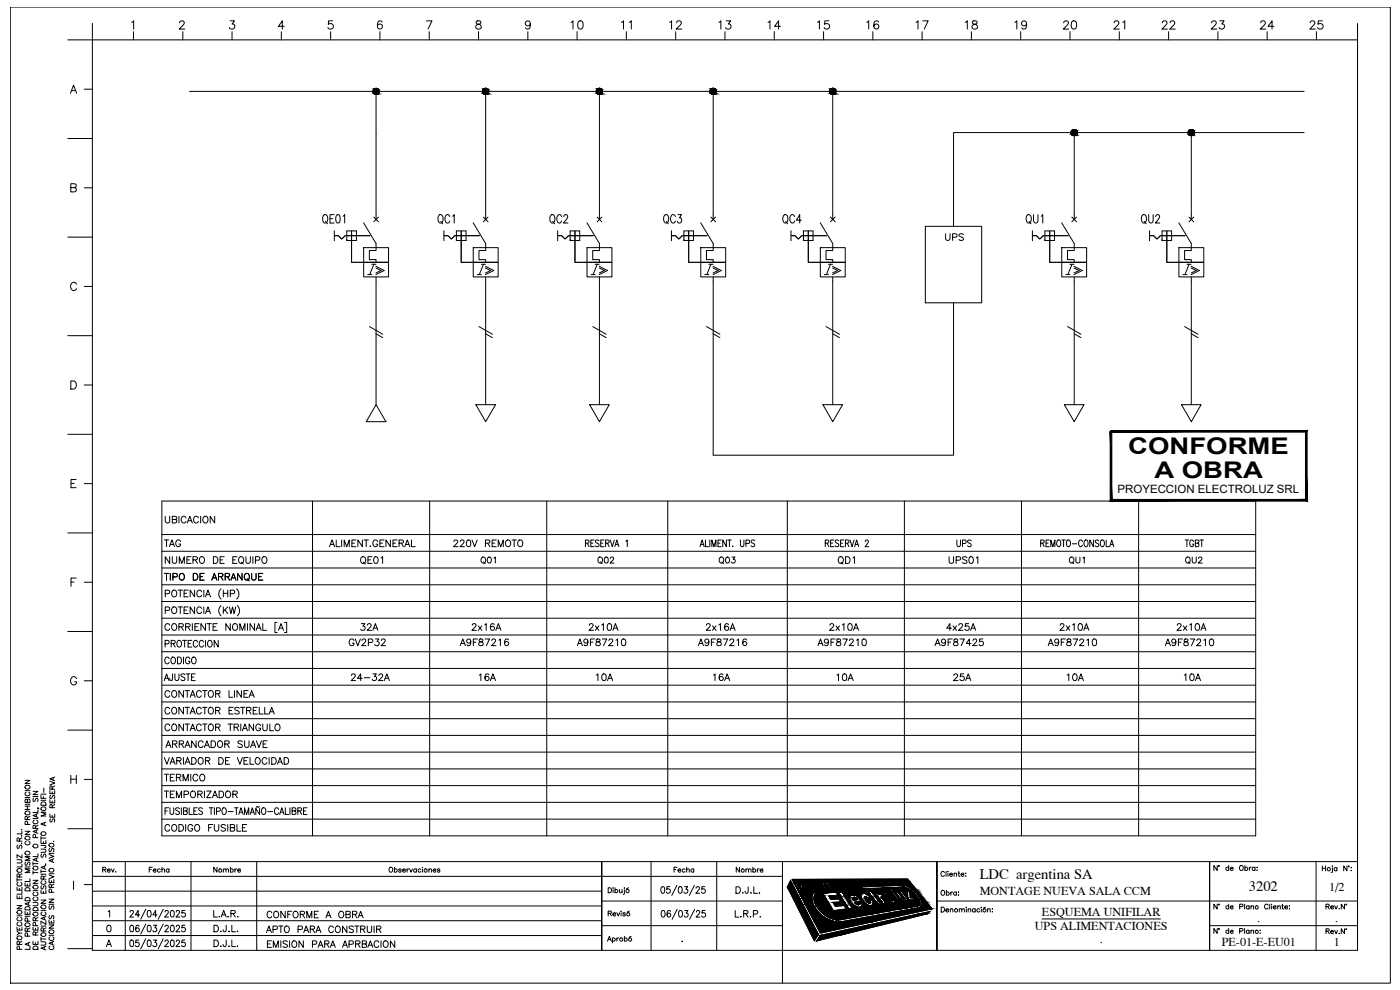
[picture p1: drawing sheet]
<svg xmlns="http://www.w3.org/2000/svg" width="420mm" height="297mm" viewBox="0 0 420 297" stroke-linecap="round" stroke-linejoin="round" font-family="sans-serif">
<defs><g id="words">
<g font-size="6.9">
<text x="338.6" y="136.2">CONFORME</text>
<text x="346.4" y="143.3">A OBRA</text>
</g>
<g font-size="6.2">
<text x="130.5" y="68.4">QC1</text>
<text x="164" y="68.4">QC2</text>
<text x="198.3" y="68.4">QC3</text>
<text x="233.9" y="68.4">QC4</text>
<text x="306.9" y="68.4">QU1</text>
<text x="341.5" y="68.4">QU2</text>
</g>
<g font-size="5.7">
<text x="170.4" y="9.9">10</text>
<text x="185.6" y="9.9">11</text>
<text x="200" y="9.9">12</text>
<text x="214.8" y="9.9">13</text>
<text x="229.7" y="9.9">14</text>
<text x="244.5" y="9.9">15</text>
<text x="259.3" y="9.9">16</text>
<text x="274.1" y="9.9">17</text>
<text x="288.9" y="9.9">18</text>
<text x="303.7" y="9.9">19</text>
<text x="318.2" y="9.9">20</text>
<text x="333.4" y="9.9">21</text>
<text x="347.8" y="9.9">22</text>
<text x="362.7" y="9.9">23</text>
<text x="377.5" y="9.9">24</text>
<text x="392.3" y="9.9">25</text>
</g>
<g font-size="5.3">
<text x="282.9" y="73.4">UPS</text>
<text x="48.7" y="170.4">NUMERO DE EQUIPO</text>
<text x="107.2" y="170.4">QE01</text>
<text x="143.6" y="170.4">Q01</text>
<text x="178.5" y="170.4">Q02</text>
<text x="214.8" y="170.4">Q03</text>
<text x="250.8" y="170.4">QD1</text>
<text x="284" y="170.4">UPS01</text>
<text x="320" y="170.4">QU1</text>
<text x="354.9" y="170.4">QU2</text>
<text x="48.3" y="175.3">TIPO DE ARRANQUE</text>
<text x="107.2" y="190.5">32A</text>
<text x="140.8" y="190.5">2x16A</text>
<text x="176" y="190.5">2x10A</text>
<text x="211" y="190.5">2x16A</text>
<text x="248" y="190.5">2x10A</text>
<text x="283.3" y="190.5">4x25A</text>
<text x="317.1" y="190.5">2x10A</text>
<text x="352.4" y="190.5">2x10A</text>
<text x="104.1" y="195.1">GV2P32</text>
<text x="137.2" y="195.1">A9F87216</text>
<text x="172.5" y="195.1">A9F87210</text>
<text x="208.8" y="195.1">A9F87216</text>
<text x="244.5" y="195.1">A9F87210</text>
<text x="279.8" y="195.1">A9F87425</text>
<text x="313.6" y="195.1">A9F87210</text>
<text x="348.9" y="195.1">A9F87210</text>
<text x="48.7" y="210.6">CONTACTOR LINEA</text>
<text x="48.7" y="215.5">CONTACTOR ESTRELLA</text>
<text x="48.7" y="220.5">CONTACTOR TRIANGULO</text>
<text x="48.3" y="235.7">TERMICO</text>
<text x="48.3" y="240.6">TEMPORIZADOR</text>
<text x="79" y="281.2">APTO PARA CONSTRUIR</text>
</g>
<g font-size="4.9">
<text x="48.7" y="158">UBICACION</text>
<text x="48.3" y="165.1">TAG</text>
<text x="98.1" y="165.1">ALIMENT.GENERAL</text>
<text x="135.1" y="165.1">220V REMOTO</text>
<text x="286.5" y="165.1">UPS</text>
<text x="354.9" y="165.1">TGBT</text>
<text x="48.3" y="205.3">AJUSTE</text>
<text x="104.4" y="205.3">24-32A</text>
<text x="142.9" y="205.3">16A</text>
<text x="178.2" y="205.3">10A</text>
<text x="213.1" y="205.3">16A</text>
<text x="250.1" y="205.3">10A</text>
<text x="285.4" y="205.3">25A</text>
<text x="319.3" y="205.3">10A</text>
<text x="354.5" y="205.3">10A</text>
<text x="49" y="225.4">ARRANCADOR SUAVE</text>
<text x="48.3" y="230.4">VARIADOR DE VELOCIDAD</text>
<text x="48.7" y="250.5">CODIGO FUSIBLE</text>
<text x="79.4" y="276.6">CONFORME A OBRA</text>
<text x="79.4" y="285.4">EMISION PARA APRBACION</text>
</g>
<g font-size="4.4">
<text x="17.6" y="248" transform="rotate(-90 17.6 248)">SE RESERVA</text>
<text x="43.7" y="262.8">Fecha</text>
<text x="63.1" y="262.8">Nombre</text>
<text x="201.4" y="262.8">Fecha</text>
<text x="220.1" y="262.8">Nombre</text>
<text x="294" y="263.6">LDC argentina SA</text>
<text x="374.8" y="267.4">3202</text>
</g>
<g font-size="3.6">
<text x="294" y="268.6">MONTAGE NUEVA SALA CCM</text>
<text x="398.9" y="267.4">1/2</text>
<text x="312.7" y="274.9">ESQUEMA UNIFILAR</text>
<text x="310.6" y="278.9">UPS ALIMENTACIONES</text>
<text x="377.3" y="276.8">.</text>
<text x="400.7" y="276.8">.</text>
<text x="330" y="283">.</text>
<text x="366.7" y="283.7">PE-01-E-EU01</text>
<text x="400.3" y="284">1</text>
</g>
<text font-size="3.4" x="335.4" y="148">PROYECCION ELECTROLUZ SRL</text>
<text font-size="2.6" x="203.9" y="283.6">.</text>
</g></defs>
<!-- layer: RECUADRO -->
<g fill="none" stroke="#000" stroke-width=".3">
<path d="M56.9 27.4h334.5M145.8 27.4v36.9M179.9 27.4v36.9M214 27.4v36.9M249.9 27.4v36.9M322.4 39.8v24.5M357.5 39.8v24.5M391.4 39.8h-105.2v28.1M145.8 84.4v37M179.9 84.4v37M214 84.4v52.2h72.2v-45.7M249.9 84.4v37"/>
<path d="M322.4 84.4v37M357.5 84.4v37"/>
<circle cx="112.9" cy="27.4" r=".9"/>
<circle cx="145.7" cy="27.4" r=".9"/>
<circle cx="179.9" cy="27.4" r=".9"/>
<circle cx="214" cy="27.4" r=".9"/>
<circle cx="249.9" cy="27.4" r=".9"/>
<circle cx="322.4" cy="39.8" r=".9"/>
<circle cx="357.5" cy="39.8" r=".9"/>
</g>
<!-- layer: grilla unifilar -->
<g fill="none" stroke="#000" stroke-width=".3">
<path d="M48.6 150.3h328.3v100.5h-328.3zM93.8 150.3v100.5M128.9 150.3v100.5M164.1 150.3v100.5M200.4 150.3v100.5M236.3 150.3v100.5M271.4 150.3v100.5M306.6 150.3v100.5M341.7 150.3v100.5M48.6 165.4h328.3M48.6 160.4h328.3M48.6 175.5h328.3"/>
<path d="M48.6 170.4h328.3M48.6 195.5h328.3M48.6 190.5h328.3M48.6 180.5h328.3M48.6 185.5h328.3M48.6 215.6h328.3M48.6 210.6h328.3M48.6 205.6h328.3M48.6 200.6h328.3M48.6 230.7h328.3M48.6 220.6h328.3M48.6 225.7h328.3"/>
<path d="M48.6 235.7h328.3M48.6 240.7h328.3M48.6 245.8h328.3"/>
</g>
<!-- layer: TEXTOS -->
<g fill="none" stroke="#000" stroke-width=".3">
<path d="M27.7 7v5M49.6 178.1l1.1-.1 .2-.3-.1-.4-1.2-.2v2M51.9 177.2a.94 .94 0 0 1 1.2 .9 .94 .94 0 0 1-1.2 .9l-.4-.7 .1-.7zM54.1 177.1v2M55.2 178h.8M56.5 177.1h-1.3v2h1.3M58.4 177.1v2l-1.3-2v2M60.5 177.6a.73 .73 0 0 0-.8-.5 .73 .73 0 0 0-.6 .7v.5a.73 .73 0 0 0 .6 .8 .73 .73 0 0 0 .8-.5M61.2 177.1v2M61.7 179.1l.7-2 .8 2M61.9 178.4h1M66.3 176.7a2.06 2.06 0 0 0 0 3.1"/>
<path d="M67 177.1v2M67 178h1.3M68.3 177.1v2M69.1 178.1l1.2-.1 .1-.3v-.4l-1.3-.2v2M71 176.7a2.06 2.06 0 0 1 0 3.1M175.7 163l.9-.1 .2-.3-.2-.5-.9-.1v2M176.2 163l.6 1M177.3 163h.6M178.3 162h-1v2h1M179.8 162.3l-.4-.3-.7 .3 .1 .5 1 .7v.2l-.4 .3-.7-.3M180.3 163h.6M181.3 162h-1v2h1"/>
<path d="M181.8 163l.9-.1v-.8l-.9-.1v2M182.3 163l.5 1M183.1 162l.6 2 .7-2M184.5 164l.6-2 .6 2M184.7 163.4h.8M187.9 162.4l.4-.4v2M210.1 164l.6-2 .6 2M210.3 163.4h.8M211.7 162v2h.9M213 162v2M213.6 164v-2l.6 2 .7-2v2M215.5 163h.6"/>
<path d="M216.5 162h-1v2h1M218 162v2l-1.1-2v2M218.4 162h1.1M218.9 162v2M219.9 163.8v.2zM222.2 162v1.5l.5 .5 .5-.3 .1-1.7M223.9 163.1l.9-.1v-.9l-.9-.1v2M226.5 162.3l-.4-.3-.7 .3 .2 .5 .7 .4a.55 .55 0 0 1-.1 .8 .55 .55 0 0 1-.8-.3M247.7 163l.9-.1 .2-.3-.2-.5-.9-.1v2M248.2 163l.6 1M249.3 163h.6M250.3 162h-1v2h1"/>
<path d="M251.7 162.3l-.3-.3-.7 .3 .1 .5 .9 .7v.2l-.3 .3-.7-.3M252.3 163h.6M253.3 162h-1v2h1M253.7 163l.9-.1v-.8l-.9-.1v2M254.3 163l.5 1M255.1 162l.6 2 .6-2M256.5 164l.6-2 .6 2M256.7 163.4h.8M259.7 162.5l.3-.5 .5 .1 .1 .3-.2 .7-.8 .9h1.1M312.3 163l.9-.1v-.8l-.9-.1v2M312.8 163l.6 1M313.9 163h.6"/>
<path d="M314.9 162h-1v2h1M315.4 164v-2l.6 2 .6-2v2M317.4 162.1l.2-.1a1.03 1.03 0 0 1 .8 1 1.03 1.03 0 0 1-.8 1 1.33 1.33 0 0 1-.2-1.9zM318.7 162h1M319.2 162v2M320.3 162.1l.2-.1a1.03 1.03 0 0 1 .8 1 1.03 1.03 0 0 1-.8 1 1.35 1.35 0 0 1-.2-1.9zM321.8 163.2h1.4M324.9 162.5a.6 .6 0 0 0-.8-.5 .6 .6 0 0 0-.4 .8v.5a.6 .6 0 0 0 .4 .7 .6 .6 0 0 0 .8-.5M325.6 162.1l.2-.1a1.03 1.03 0 0 1 .8 1 1.03 1.03 0 0 1-.8 1 1.33 1.33 0 0 1-.2-1.9zM328.1 162v2l-1-2v2M329.8 162.3l-.4-.3-.7 .3 .1 .4 1 .8v.2l-.4 .3-.7-.3M330.5 162.1l.2-.1a1.03 1.03 0 0 1 .8 1 1.03 1.03 0 0 1-.8 1 1.38 1.38 0 0 1-.2-1.9z"/>
<path d="M332 162v2h.9M333 164l.7-2 .6 2M333.3 163.4h.7M49.6 193.2l1-.1 .1-.8-1.1-.2v2M49.6 183.1h1.1l.1-.8-1.2-.2v2M50.8 197.6a.66 .66 0 0 0-.8-.4 .66 .66 0 0 0-.5 .7v.5a.66 .66 0 0 0 .5 .8 .66 .66 0 0 0 .8-.5M50.9 187.6a.73 .73 0 0 0-.8-.5 .73 .73 0 0 0-.6 .8v.5a.73 .73 0 0 0 .6 .7 .73 .73 0 0 0 .8-.5M51.4 193.1l1-.1 .1-.7-1.1-.2v2M51.6 197.3l.2-.1a1.01 1.01 0 0 1 .9 1 1.01 1.01 0 0 1-.9 1 1.24 1.24 0 0 1-.2-1.9zM51.9 187.2a.94 .94 0 0 1 1.2 .9 .94 .94 0 0 1-1.2 .9l-.4-.6 .1-.8zM51.9 182.2a.94 .94 0 0 1 1.2 .9 .94 .94 0 0 1-1.2 .9l-.4-.7 .1-.7zM52 193.1l.6 1"/>
<path d="M53.3 197.2a1.03 1.03 0 0 1 1.2 1 1.03 1.03 0 0 1-1.2 1zM53.4 192.2l.2-.1a1.01 1.01 0 0 1 .9 1 1.01 1.01 0 0 1-.9 1 1.24 1.24 0 0 1-.2-1.9zM53.4 182.1h1.4M53.7 188.1l1.2-.1 .2-.5-.5-.4h-.9v2M54.1 182.1v2M54.4 188.1l.7 1M54.8 192.1h1.2M55.1 197.2v2M55.2 183.1h.8M55.4 192.1v2M55.7 188.1l1.2-.1 .2-.5-.5-.4h-.9v2M56.4 188.1l.7 1"/>
<path d="M56.5 193.1h.6M56.5 182.1h-1.3v2h1.3M57 197.6a.66 .66 0 0 0-.8-.4 .66 .66 0 0 0-.5 .7v.5a.66 .66 0 0 0 .6 .8 .66 .66 0 0 0 .7-.8h-.5M57.6 192.1h-1.1v2h1.1M57.7 187.1v2M57.8 197.3a.99 .99 0 0 1 1.1 .7 .99 .99 0 0 1-.6 1.2 1.06 1.06 0 0 1-.9-.8 1.06 1.06 0 0 1 .4-1.1zM58.4 182.1v2l-1.3-2v2M58.5 188.1h.8M59.3 192.6a.66 .66 0 0 0-.8-.5 .66 .66 0 0 0-.5 .8v.5a.66 .66 0 0 0 .5 .7 .66 .66 0 0 0 .8-.4M59.7 187.1h-1.2v2h1.2M60.5 182.6a.73 .73 0 0 0-.8-.5 .73 .73 0 0 0-.6 .8 .83 .83 0 0 0 .2 1 .83 .83 0 0 0 1.1-.1l.1-.2M61.1 192.6a.66 .66 0 0 0-.8-.5 .66 .66 0 0 0-.5 .8v.5a.66 .66 0 0 0 .5 .7 .66 .66 0 0 0 .8-.4"/>
<path d="M61.2 182.1v2M61.7 187.1v2l-1.4-2v2M61.7 184.1l.7-2 .8 2M61.7 192.1v2M61.9 183.4h1M62.1 187.1h1.4M62.7 192.2l.1-.1a1.01 1.01 0 0 1 .9 1 1.01 1.01 0 0 1-.9 1 1.21 1.21 0 0 1-.1-1.9zM62.8 187.1v2M63.9 188.1h.8M65.2 187.1h-1.3v2h1.3M65.5 192.1v2l-1.2-2v2M66.3 181.7a2.06 2.06 0 0 0 0 3.1"/>
<path d="M67 182.1v2M67.5 183l.8 1.1M68.3 182.1l-1.3 1.3M68.8 182.1l.5 2 .5-2 .5 2 .4-2M69.1 187.1v2l-1.3-2v2M70 187.4l.2-.2a.94 .94 0 0 1 1.1 .9 .94 .94 0 0 1-1.1 .9l-.4-.6zM71.2 181.7a2.11 2.11 0 0 1 0 3.1M72 189.1v-2l.7 2 .8-2v2M74.3 187.1v2M76.4 187.1v2l-1.4-2v2M76.9 189.1l.7-2 .8 2M77.2 188.5h.9"/>
<path d="M78.9 187.1v2h1.1M83.2 186.7h-.7v3.1h.7M83.6 189.1l.7-2 .8 2M83.8 188.5h1M85.4 186.7h.6v3.1h-.6M49.5 243.3h.7M50.6 242.4h-1.1v2M51 242.4l.1 1.7 .4 .3 .5-.3 .1-1.7M53.8 242.6l-.4-.2-.7 .2 .2 .5 .9 .7v.3l-.4 .3-.7-.3M54.4 242.4v2M55.1 243.3l.9-.1v-.7l-.9-.1v2l1-.2v-.7l-.3-.2M56.8 242.4v2h.9"/>
<path d="M58.2 243.3h.6M59.2 242.4h-1v2h1M60.8 242.6l-.5-.2-.5 .1v.6l.8 .4 .2 .6-.5 .3-.7-.3M63.4 242.4v2M64.3 242.4v2M65 243.4l1-.1 .1-.3-.1-.5-1-.1v2M66.9 242.5l.2-.1a1.02 1.02 0 0 1 .9 1 1.02 1.02 0 0 1-.9 1 1.3 1.3 0 0 1-.2-1.9zM68.5 243.5h1.5M70.9 242.4v2M71.6 244.4l.7-2 .7 2M71.9 243.7h.8M73.4 244.4v-2l.6 2 .7-2v2"/>
<path d="M75.1 244.4l.6-2 .7 2M75.3 243.7h.8M77.8 242l-.2 .3-.4-.3-.3 .3M77.9 242.6v1.8l-1.1-1.8v1.8M78.8 242.5l.2-.1a1.02 1.02 0 0 1 .8 1 1.02 1.02 0 0 1-.8 1 1.3 1.3 0 0 1-.2-1.9zM80.3 243.5h1.5M83.6 242.8a.63 .63 0 0 0-.8-.4 .63 .63 0 0 0-.4 .7v.5a.63 .63 0 0 0 .5 .8 .63 .63 0 0 0 .7-.5M83.9 244.4l.7-2 .6 2M84.2 243.7h.8M85.6 242.4v2h1M87 242.4v2M87.7 243.3l.9-.1 .2-.3-.2-.4-.9-.1v2l1-.2 .1-.5-.4-.4"/>
<path d="M89.4 243.3l1-.1 .1-.3-.1-.4-1-.1v2M90 243.3l.5 1.1M91.1 243.3h.6M92.1 242.4h-1v2h1M32.3 277.7a.63 .63 0 0 1 1 .3v.5a.87 .87 0 0 1-.5 1.1h-.2a1.25 1.25 0 0 1-.3-1.9zM32.4 273.5l.5-.3v2M39 273.6l.4-.4 .5 .1 .1 .2-.2 .7-.9 1h1.2M39.2 277.7l.3-.1a1.13 1.13 0 0 1 .1 2h-.1a1.33 1.33 0 0 1-.3-1.9zM41.7 277.9l-.3-.3a1.07 1.07 0 0 0-.7 1 1.07 1.07 0 0 0 .6 1 .57 .57 0 0 0 .5-.6 .57 .57 0 0 0-.5-.6 .57 .57 0 0 0-.6 .5M41.9 274.5h-1.3l.9-1.3v2M43.8 277.2l-1.6 3M43.8 272.8l-1.6 3"/>
<path d="M44.4 277.7l.3-.1a1.05 1.05 0 0 1 .7 1 1.05 1.05 0 0 1-.7 1 1.33 1.33 0 0 1-.3-1.9zM44.4 273.3l.5-.1a1.11 1.11 0 0 1-.2 2 1.35 1.35 0 0 1-.3-1.9zM46 277.6h1l-.5 .8a.62 .62 0 0 1 .4 .9 .62 .62 0 0 1-1-.1M47.1 274.5h-1.2l.8-1.3v2M49 277.2l-1.5 3M49 272.8l-1.5 3M49.5 278.1l.2-.4 .5-.1 .3 .6-1.1 1.4h1.2M49.5 273.6l.3-.4 .6 .1 .1 .2-.2 .7-.9 1h1.2M51.4 277.7l.2-.1a1.05 1.05 0 0 1 .7 1 1.05 1.05 0 0 1-.7 1 1.33 1.33 0 0 1-.2-1.9zM51.4 273.3l.4-.1a1.11 1.11 0 0 1-.2 2 1.35 1.35 0 0 1-.2-1.9zM52.9 278.1l.1-.4 .6-.1 .3 .6-1.1 1.4h1.2M52.9 273.6l.3-.4 .5 .1 .2 .2-.3 .7-.8 1h1.2"/>
<path d="M55.5 277.6h-.8l-.1 .9a.64 .64 0 0 1 .9 0 .64 .64 0 0 1-.1 .9 .64 .64 0 0 1-.9-.2M55.5 273.2h-.8l-.1 .8a.64 .64 0 0 1 .9 0 .64 .64 0 0 1-.1 1 .64 .64 0 0 1-.9-.2M64.1 273.2v2h1.2M64.2 277.6h.7a1.04 1.04 0 0 1 .7 1 1.04 1.04 0 0 1-.7 1h-.7zM65.7 275h.2zM66.3 279.4v.2zM66.4 275.2l.7-2 .8 2M66.7 274.5h.9M67.9 277.6l-.1 1.8-.7 .1-.1-.6M68.4 275h.2zM68.7 279.4v.2zM69.3 274.1l1.1-.1 .1-.6-1.2-.2v2"/>
<path d="M69.6 277.6v2h1.1M70 274.1l.6 1.1M71.3 279.4v.2zM71.3 275h.2zM198.6 266.1l.4-.1a1.25 1.25 0 0 1 0 2h-.2a1.35 1.35 0 0 1-.2-1.9zM198.7 273.3l.2-.1a1.06 1.06 0 0 1 .7 1 1.06 1.06 0 0 1-.7 1 1.35 1.35 0 0 1-.2-1.9zM201 266h-.8l-.1 .9a.64 .64 0 0 1 .9 0 .64 .64 0 0 1-.1 .9 .64 .64 0 0 1-.9-.2M201.2 273.5l-.3-.3a1.09 1.09 0 0 0-.7 1 1.09 1.09 0 0 0 .6 1 .58 .58 0 0 0 .5-.6 .58 .58 0 0 0-.5-.6 .58 .58 0 0 0-.6 .5M203.1 265.7l-1.5 3M203.2 272.8l-1.5 3M203.8 266.1l.3-.1a1.06 1.06 0 0 1 .7 1 1.06 1.06 0 0 1-.7 1 1.35 1.35 0 0 1-.3-1.9zM203.9 273.3l.3-.1a1.06 1.06 0 0 1 .6 1 1.06 1.06 0 0 1-.6 1 1.35 1.35 0 0 1-.3-1.9z"/>
<path d="M205.4 266h1l-.6 .8a.62 .62 0 0 1 .5 1 .62 .62 0 0 1-1-.2M205.5 273.2h.9l-.5 .7a.62 .62 0 0 1 .5 1 .62 .62 0 0 1-1.1-.1M208.4 265.7l-1.5 3M208.5 272.8l-1.6 3M208.9 266.5l.3-.5h.4l.3 .4-.2 .7-.9 .9h1.2M209 273.7l.3-.5h.4l.3 .4-.3 .6-.8 1h1.2M211.5 266h-.8l-.1 .9a.64 .64 0 0 1 .9 0 .64 .64 0 0 1-.1 .9 .64 .64 0 0 1-.9-.2M211.6 273.2h-.8l-.1 .8a.64 .64 0 0 1 .9 0 .64 .64 0 0 1-.1 1 .64 .64 0 0 1-.9-.2M220.6 273.2v2h1.2M220.9 266.1h.6a1.05 1.05 0 0 1 .7 1 1.05 1.05 0 0 1-.7 .9h-.6zM222.3 275v.2zM222.9 267.9v.1z"/>
<path d="M223.2 274.1h1.1l.1-.7-1.2-.2v2M223.8 274.1l.7 1.1M224.5 266.1v1.8l-.7 .1-.2-.6M225.1 275.1h.2zM225.4 267.9v.1zM226.1 274.2l1.1-.1 .2-.2-.1-.5-1.2-.2v2M226.2 266.1v1.9h1.2M227.9 267.9v.1zM228.2 275v.2zM31.9 284l.8-1.9 .7 1.9M32.2 283.4h.9M39.2 282.1h.4a1.23 1.23 0 0 1 0 1.9h-.1a1.35 1.35 0 0 1-.3-1.9z"/>
<path d="M41.6 282.1h-.8l-.1 .8a.64 .64 0 0 1 1 0 .64 .64 0 0 1-.2 .9 .64 .64 0 0 1-.9-.2M43.8 281.7l-1.6 3M44.4 282.1h.5a1.2 1.2 0 0 1 0 1.9h-.2a1.35 1.35 0 0 1-.3-1.9zM46 282.1h1l-.5 .7a.62 .62 0 0 1 .5 1 .62 .62 0 0 1-1.1-.2M49 281.7l-1.5 3M49.5 282.5l.3-.4h.6l.1 .3-.2 .7-.9 .9h1.2M51.4 282.1h.4a1.2 1.2 0 0 1 0 1.9h-.2a1.35 1.35 0 0 1-.2-1.9zM52.9 282.5l.3-.4h.5l.2 .3-.3 .7-.8 .9h1.2M55.5 282.1h-.8l-.1 .8a.64 .64 0 0 1 .9 0 .64 .64 0 0 1-.1 .9 .64 .64 0 0 1-.9-.2M64.2 282.1h.7a1.04 1.04 0 0 1 .7 .9 1.04 1.04 0 0 1-.7 1h-.7zM66.3 283.8v.2zM67.9 282.1l-.1 1.7-.7 .1-.1-.5"/>
<path d="M68.7 283.8v.2zM69.6 282.1v1.9h1.1M71.3 283.8v.2z"/>
</g>
<!-- layer: FUERZA -->
<path d="M112.9 27.4v36.9M112.9 84.4v37M112.9 121.4l2.9 5.1h-5.9zM142.8 121.4h5.9l-2.9 5.1zM177 121.4h5.9l-3 5.1zM247 121.4h5.9l-3 5.1zM319.4 121.4h5.9l-2.9 5.1zM354.6 121.4h5.9l-3 5.1z" fill="none" stroke="#000" stroke-width=".3"/>
<!-- layer: RECUADRO -->
<g fill="#000" stroke="#000" stroke-width=".3">
<path d="M112.9 28.3h.1zM145.8 28.3h.1zM179.9 28.3h.2zM249.9 28.3h.2zM322.2 40.7h.2zM357.5 40.7h.2z"/>
<path d="M112 27.4l.9 .2zM112 27.4l.9 .2z"/>
<path d="M112 27.6l.9 .1v-.1zM112 27.6l.9 .1h-.9z"/>
<path d="M112 27.7l.9 .2zM112 27.7l.9 .2z"/>
<path d="M112.1 27.9l.8 .1zM112.1 27.9l.8 .1z"/>
<path d="M112.2 28l.7 .1zM112.2 28l.7 .1z"/>
<path d="M112.3 28.1l.6 .1zM112.3 28.1l.6 .1z"/>
<path d="M112.4 28.2l.5 .1zM112.4 28.2l.5 .1z"/>
<path d="M112.6 28.3h.3zM112.6 28.3h.3z"/>
<path d="M112.8 26.5l.3 .1zM112.6 26.6h.5z"/>
<path d="M112.6 26.6h.7zM112.5 26.6h.8z"/>
<path d="M112.9 28.3h.3zM112.9 28.3h.1z"/>
<path d="M112.5 26.6l.9 .1zM112.3 26.7h1.1z"/>
<path d="M112.9 28.2h.4zM112.9 28.2l.3 .1z"/>
<path d="M112.3 26.7l1.2 .1zM112.2 26.8h1.3z"/>
<path d="M112.9 28.1h.6zM112.9 28.1l.4 .1z"/>
<path d="M112.2 26.8l1.4 .1zM112.2 26.8l1.4 .1h-1.5z"/>
<path d="M112.9 28h.7zM112.9 28l.6 .1z"/>
<path d="M112.1 26.9l1.6 .2-.1-.2zM112.1 26.9l1.6 .2h-1.7z"/>
<path d="M112.9 27.9h.7zM112.9 27.9l.7 .1z"/>
<path d="M112 27.1l1.7 .1zM112 27.1l1.7 .1h-1.7z"/>
<path d="M112.9 27.7h.8zM112.9 27.7l.7 .2z"/>
<path d="M112 27.2l1.8 .2-.1-.2zM112 27.2l1.8 .2h-1.8z"/>
<path d="M112.9 27.4l.9 .2zM112.9 27.4l.9 .2z"/>
<path d="M112.9 27.6l.8 .1 .1-.1zM112.9 27.6l.8 .1h-.8z"/>
<path d="M144.9 27.4l.9 .2zM144.9 27.4l.9 .2z"/>
<path d="M144.9 27.6l.9 .1v-.1zM144.9 27.6l.9 .1h-.9z"/>
<path d="M144.9 27.7l.9 .2zM144.9 27.7l.9 .2z"/>
<path d="M145 27.9l.8 .1zM145 27.9l.8 .1z"/>
<path d="M145.1 28l.7 .1zM145.1 28l.7 .1z"/>
<path d="M145.2 28.1l.6 .1zM145.2 28.1l.6 .1z"/>
<path d="M145.3 28.2l.5 .1zM145.3 28.2l.5 .1z"/>
<path d="M145.5 28.3h.3zM145.5 28.3h.3z"/>
<path d="M144.9 27.4l.9 .2zM144.9 27.4l.9 .2z"/>
<path d="M144.9 27.6l.9 .1v-.1zM144.9 27.6l.9 .1h-.9z"/>
<path d="M144.9 27.7l.9 .2zM144.9 27.7l.9 .2z"/>
<path d="M145 27.9l.8 .1zM145 27.9l.8 .1z"/>
<path d="M145.1 28l.7 .1zM145.1 28l.7 .1z"/>
<path d="M145.2 28.1l.6 .1zM145.2 28.1l.6 .1z"/>
<path d="M145.3 28.2l.5 .1zM145.3 28.2l.5 .1z"/>
<path d="M145.5 28.3h.3zM145.5 28.3h.3z"/>
<path d="M145.7 26.5l.3 .1zM145.5 26.6h.5z"/>
<path d="M145.7 26.5l.3 .1zM145.5 26.6h.5z"/>
<path d="M145.5 26.6h.7zM145.4 26.6h.8z"/>
<path d="M145.5 26.6h.7zM145.4 26.6h.8z"/>
<path d="M145.8 28.3h.3zM145.8 28.3h.1z"/>
<path d="M145.8 28.3h.3zM145.8 28.3h.1z"/>
<path d="M145.4 26.6l.9 .1zM145.2 26.7h1.1z"/>
<path d="M145.4 26.6l.9 .1zM145.2 26.7h1.1z"/>
<path d="M145.8 28.2h.4zM145.8 28.2l.3 .1z"/>
<path d="M145.8 28.2h.4zM145.8 28.2l.3 .1z"/>
<path d="M145.2 26.7l1.2 .1zM145.1 26.8h1.3z"/>
<path d="M145.2 26.7l1.2 .1zM145.1 26.8h1.3z"/>
<path d="M145.8 28.1h.5zM145.8 28.1l.4 .1z"/>
<path d="M145.8 28.1h.5zM145.8 28.1l.4 .1z"/>
<path d="M145.1 26.8l1.4 .1zM145.1 26.8l1.4 .1h-1.5z"/>
<path d="M145.1 26.8l1.4 .1zM145.1 26.8l1.4 .1h-1.5z"/>
<path d="M145.8 28h.7zM145.8 28l.5 .1z"/>
<path d="M145.8 28h.7zM145.8 28l.5 .1z"/>
<path d="M145 26.9l1.6 .2-.1-.2zM145 26.9l1.6 .2h-1.7z"/>
<path d="M145.8 27.9h.7zM145.8 27.9l.7 .1z"/>
<path d="M145 26.9l1.6 .2-.1-.2zM145 26.9l1.6 .2h-1.7z"/>
<path d="M145.8 27.9h.7zM145.8 27.9l.7 .1z"/>
<path d="M144.9 27.1l1.7 .1zM144.9 27.1l1.7 .1h-1.7z"/>
<path d="M145.8 27.7h.8zM145.8 27.7l.7 .2z"/>
<path d="M144.9 27.1l1.7 .1zM144.9 27.1l1.7 .1h-1.7z"/>
<path d="M145.8 27.7h.8zM145.8 27.7l.7 .2z"/>
<path d="M144.9 27.2l1.8 .2-.1-.2zM144.9 27.2l1.8 .2h-1.8z"/>
<path d="M145.8 27.6l.8 .1v-.1zM145.8 27.6l.8 .1h-.8z"/>
<path d="M144.9 27.2l1.8 .2-.1-.2zM144.9 27.2l1.8 .2h-1.8z"/>
<path d="M145.8 27.6l.8 .1v-.1zM145.8 27.6l.8 .1h-.8z"/>
<path d="M145.8 27.4h.9zM145.8 27.4l.8 .2z"/>
<path d="M145.8 27.4h.9zM145.8 27.4l.8 .2z"/>
<path d="M179 27.4l.9 .2zM179 27.4l.9 .2z"/>
<path d="M179 27.6l.9 .1v-.1zM179 27.6l.9 .1h-.9z"/>
<path d="M179 27.7l.9 .2zM179 27.7l.9 .2z"/>
<path d="M179.1 27.9l.8 .1zM179.1 27.9l.8 .1z"/>
<path d="M179.2 28l.7 .1zM179.2 28l.7 .1z"/>
<path d="M179.3 28.1l.6 .1zM179.3 28.1l.6 .1z"/>
<path d="M179.5 28.2l.4 .1zM179.5 28.2l.4 .1z"/>
<path d="M179.6 28.3h.3zM179.6 28.3h.3z"/>
<path d="M179 27.4l.9 .2zM179 27.4l.9 .2z"/>
<path d="M179 27.6l.9 .1v-.1zM179 27.6l.9 .1h-.9z"/>
<path d="M179 27.7l.9 .2zM179 27.7l.9 .2z"/>
<path d="M179.1 27.9l.8 .1zM179.1 27.9l.8 .1z"/>
<path d="M179.2 28l.7 .1zM179.2 28l.7 .1z"/>
<path d="M179.3 28.1l.6 .1zM179.3 28.1l.6 .1z"/>
<path d="M179.5 28.2l.4 .1zM179.5 28.2l.4 .1z"/>
<path d="M179.6 28.3h.3zM179.6 28.3h.3z"/>
<path d="M179.8 26.5l.3 .1zM179.6 26.6h.5z"/>
<path d="M179.8 26.5l.3 .1zM179.6 26.6h.5z"/>
<path d="M179.6 26.6h.7zM179.5 26.6h.8z"/>
<path d="M179.6 26.6h.7zM179.5 26.6h.8z"/>
<path d="M179.9 28.3h.3zM179.9 28.3h.2z"/>
<path d="M179.9 28.3h.3zM179.9 28.3h.2z"/>
<path d="M179.5 26.6l.9 .1zM179.3 26.7h1.1z"/>
<path d="M179.5 26.6l.9 .1zM179.3 26.7h1.1z"/>
<path d="M179.9 28.2h.5zM179.9 28.2l.3 .1z"/>
<path d="M179.9 28.2h.5zM179.9 28.2l.3 .1z"/>
<path d="M179.3 26.7l1.3 .1zM179.3 26.7l1.3 .1z"/>
<path d="M179.3 26.7l1.3 .1zM179.3 26.7l1.3 .1z"/>
<path d="M179.9 28.1h.6zM179.9 28.1l.5 .1z"/>
<path d="M179.9 28.1h.6zM179.9 28.1l.5 .1z"/>
<path d="M179.2 26.8l1.5 .1zM179.2 26.8l1.5 .1h-1.6z"/>
<path d="M179.2 26.8l1.5 .1zM179.2 26.8l1.5 .1h-1.6z"/>
<path d="M179.9 28h.7zM179.9 28l.6 .1z"/>
<path d="M179.9 28h.7zM179.9 28l.6 .1z"/>
<path d="M179.1 26.9l1.6 .2v-.2zM179.1 26.9l1.6 .2h-1.7z"/>
<path d="M179.1 26.9l1.6 .2v-.2zM179.1 26.9l1.6 .2h-1.7z"/>
<path d="M179.9 27.9h.8zM179.9 27.9l.7 .1z"/>
<path d="M179.9 27.9h.8zM179.9 27.9l.7 .1z"/>
<path d="M179 27.1l1.8 .1zM179 27.1l1.8 .1h-1.8z"/>
<path d="M179.9 27.7h.8zM179.9 27.7l.8 .2z"/>
<path d="M179 27.1l1.8 .1zM179 27.1l1.8 .1h-1.8z"/>
<path d="M179.9 27.7h.8zM179.9 27.7l.8 .2z"/>
<path d="M179 27.2l1.8 .2v-.2zM179 27.2l1.8 .2h-1.8z"/>
<path d="M179.9 27.6l.8 .1 .1-.1zM179.9 27.6l.8 .1h-.8z"/>
<path d="M179 27.2l1.8 .2v-.2zM179 27.2l1.8 .2h-1.8z"/>
<path d="M179.9 27.6l.8 .1 .1-.1zM179.9 27.6l.8 .1h-.8z"/>
<path d="M179.9 27.4h.9zM179.9 27.4l.9 .2z"/>
<path d="M179.9 27.4h.9zM179.9 27.4l.9 .2z"/>
<path d="M213.1 27.4l.9 .2zM213.1 27.4l.9 .2z"/>
<path d="M213.1 27.6l.9 .1v-.1zM213.1 27.6l.9 .1h-.8z"/>
<path d="M213.2 27.7l.8 .2zM213.2 27.7l.8 .2z"/>
<path d="M213.3 27.9l.7 .1zM213.3 27.9l.7 .1z"/>
<path d="M213.3 28l.7 .1zM213.3 28l.7 .1z"/>
<path d="M213.5 28.1l.5 .1zM213.5 28.1l.5 .1z"/>
<path d="M213.6 28.2l.4 .1zM213.6 28.2l.4 .1z"/>
<path d="M213.7 28.3h.3zM213.7 28.3h.3z"/>
<path d="M213.1 27.4l.9 .2zM213.1 27.4l.9 .2z"/>
<path d="M213.1 27.6l.9 .1v-.1zM213.1 27.6l.9 .1h-.8z"/>
<path d="M213.2 27.7l.8 .2zM213.2 27.7l.8 .2z"/>
<path d="M213.3 27.9l.7 .1zM213.3 27.9l.7 .1z"/>
<path d="M213.3 28l.7 .1zM213.3 28l.7 .1z"/>
<path d="M213.5 28.1l.5 .1zM213.5 28.1l.5 .1z"/>
<path d="M213.6 28.2l.4 .1zM213.6 28.2l.4 .1z"/>
<path d="M213.7 28.3h.3zM213.7 28.3h.3z"/>
<path d="M214 26.5l.3 .1zM213.8 26.6h.5z"/>
<path d="M214 26.5l.3 .1zM213.8 26.6h.5z"/>
<path d="M213.8 26.6h.6zM213.6 26.6h.8z"/>
<path d="M213.8 26.6h.6zM213.6 26.6h.8z"/>
<path d="M214 28.3h.4zM214 28.3h.2z"/>
<path d="M214 28.3h.4zM214 28.3h.2z"/>
<path d="M213.6 26.6l1 .1zM213.5 26.7h1.1z"/>
<path d="M213.6 26.6l1 .1zM213.5 26.7h1.1z"/>
<path d="M214 28.2h.5zM214 28.2l.4 .1z"/>
<path d="M214 28.2h.5zM214 28.2l.4 .1z"/>
<path d="M213.5 26.7l1.2 .1zM213.5 26.7l1.2 .1z"/>
<path d="M213.5 26.7l1.2 .1zM213.5 26.7l1.2 .1z"/>
<path d="M214 28.1h.6zM214 28.1l.5 .1z"/>
<path d="M214 28.1h.6zM214 28.1l.5 .1z"/>
<path d="M213.4 26.8l1.4 .1zM213.4 26.8l1.4 .1h-1.5z"/>
<path d="M213.4 26.8l1.4 .1zM213.4 26.8l1.4 .1h-1.5z"/>
<path d="M214 28h.7zM214 28l.6 .1z"/>
<path d="M214 28h.7zM214 28l.6 .1z"/>
<path d="M213.3 26.9l1.6 .2-.1-.2zM213.3 26.9l1.6 .2h-1.7z"/>
<path d="M213.3 26.9l1.6 .2-.1-.2zM213.3 26.9l1.6 .2h-1.7z"/>
<path d="M214 27.9h.8zM214 27.9l.7 .1z"/>
<path d="M214 27.9h.8zM214 27.9l.7 .1z"/>
<path d="M213.2 27.1l1.7 .1zM213.2 27.1l1.7 .1h-1.8z"/>
<path d="M214 27.7h.9zM214 27.7l.8 .2z"/>
<path d="M213.2 27.1l1.7 .1zM213.2 27.1l1.7 .1h-1.8z"/>
<path d="M214 27.7h.9zM214 27.7l.8 .2z"/>
<path d="M213.1 27.2l1.8 .2v-.2zM213.1 27.2l1.8 .2h-1.8z"/>
<path d="M214 27.6l.9 .1v-.1zM214 27.6l.9 .1h-.9z"/>
<path d="M213.1 27.2l1.8 .2v-.2zM213.1 27.2l1.8 .2h-1.8z"/>
<path d="M214 27.6l.9 .1v-.1zM214 27.6l.9 .1h-.9z"/>
<path d="M214 27.4h.9zM214 27.4l.9 .2z"/>
<path d="M214 27.4h.9zM214 27.4l.9 .2z"/>
<path d="M249 27.4l.9 .2zM249 27.4l.9 .2z"/>
<path d="M249 27.6l.9 .1v-.1zM249 27.6l.9 .1h-.8z"/>
<path d="M249.1 27.7l.8 .2zM249.1 27.7l.8 .2z"/>
<path d="M249.1 27.9l.8 .1zM249.1 27.9l.8 .1z"/>
<path d="M249.2 28l.7 .1zM249.2 28l.7 .1z"/>
<path d="M249.3 28.1l.6 .1zM249.3 28.1l.6 .1z"/>
<path d="M249.5 28.2l.4 .1zM249.5 28.2l.4 .1z"/>
<path d="M249.6 28.3h.3zM249.6 28.3h.3z"/>
<path d="M249 27.4l.9 .2zM249 27.4l.9 .2z"/>
<path d="M249 27.6l.9 .1v-.1zM249 27.6l.9 .1h-.8z"/>
<path d="M249.1 27.7l.8 .2zM249.1 27.7l.8 .2z"/>
<path d="M249.1 27.9l.8 .1zM249.1 27.9l.8 .1z"/>
<path d="M249.2 28l.7 .1zM249.2 28l.7 .1z"/>
<path d="M249.3 28.1l.6 .1zM249.3 28.1l.6 .1z"/>
<path d="M249.5 28.2l.4 .1zM249.5 28.2l.4 .1z"/>
<path d="M249.6 28.3h.3zM249.6 28.3h.3z"/>
<path d="M249.8 26.5l.4 .1zM249.7 26.6h.5z"/>
<path d="M249.8 26.5l.4 .1zM249.7 26.6h.5z"/>
<path d="M249.7 26.6h.6zM249.5 26.6h.8z"/>
<path d="M249.7 26.6h.6zM249.5 26.6h.8z"/>
<path d="M249.9 28.3h.3zM249.9 28.3h.2z"/>
<path d="M249.9 28.3h.3zM249.9 28.3h.2z"/>
<path d="M249.5 26.6l1 .1zM249.4 26.7h1.1z"/>
<path d="M249.5 26.6l1 .1zM249.4 26.7h1.1z"/>
<path d="M249.9 28.2h.5zM249.9 28.2l.3 .1z"/>
<path d="M249.9 28.2h.5zM249.9 28.2l.3 .1z"/>
<path d="M249.4 26.7l1.2 .1zM249.4 26.7l1.2 .1z"/>
<path d="M249.4 26.7l1.2 .1zM249.4 26.7l1.2 .1z"/>
<path d="M249.9 28.1h.6zM249.9 28.1l.5 .1z"/>
<path d="M249.9 28.1h.6zM249.9 28.1l.5 .1z"/>
<path d="M249.3 26.8l1.4 .1zM249.3 26.8l1.4 .1h-1.5z"/>
<path d="M249.3 26.8l1.4 .1zM249.3 26.8l1.4 .1h-1.5z"/>
<path d="M249.9 28h.7zM249.9 28l.6 .1z"/>
<path d="M249.9 28h.7zM249.9 28l.6 .1z"/>
<path d="M249.2 26.9l1.6 .2-.1-.2zM249.2 26.9l1.6 .2h-1.7z"/>
<path d="M249.2 26.9l1.6 .2-.1-.2zM249.2 26.9l1.6 .2h-1.7z"/>
<path d="M249.9 27.9h.8zM249.9 27.9l.7 .1z"/>
<path d="M249.9 27.9h.8zM249.9 27.9l.7 .1z"/>
<path d="M249.1 27.1l1.7 .1zM249.1 27.1l1.7 .1h-1.8z"/>
<path d="M249.9 27.7h.9zM249.9 27.7l.8 .2z"/>
<path d="M249.1 27.1l1.7 .1zM249.1 27.1l1.7 .1h-1.8z"/>
<path d="M249.9 27.7h.9zM249.9 27.7l.8 .2z"/>
<path d="M249 27.2l1.8 .2v-.2zM249 27.2l1.8 .2h-1.8z"/>
<path d="M249.9 27.6l.9 .1v-.1zM249.9 27.6l.9 .1h-.9z"/>
<path d="M249 27.2l1.8 .2v-.2zM249 27.2l1.8 .2h-1.8z"/>
<path d="M249.9 27.6l.9 .1v-.1zM249.9 27.6l.9 .1h-.9z"/>
<path d="M249.9 27.4h.9zM249.9 27.4l.9 .2z"/>
<path d="M249.9 27.4h.9zM249.9 27.4l.9 .2z"/>
<path d="M321.5 39.8l.9 .1v-.1zM321.5 39.8l.9 .1h-.9z"/>
<path d="M321.5 39.9l.9 .2zM321.5 39.9l.9 .2z"/>
<path d="M321.5 39.8l.9 .1v-.1zM321.5 39.8l.9 .1h-.9z"/>
<path d="M321.5 39.9l.9 .2zM321.5 39.9l.9 .2z"/>
<path d="M322.3 38.9h.3zM322.1 38.9h.5z"/>
<path d="M322.3 38.9h.3zM322.1 38.9h.5z"/>
<path d="M322.1 38.9l.7 .1zM322 39h.8z"/>
<path d="M322.1 38.9l.7 .1zM322 39h.8z"/>
<path d="M322 39l.9 .1zM321.8 39.1h1.1z"/>
<path d="M322 39l.9 .1zM321.8 39.1h1.1z"/>
<path d="M321.8 39.1l1.2 .1zM321.7 39.2h1.3z"/>
<path d="M321.8 39.1l1.2 .1zM321.7 39.2h1.3z"/>
<path d="M321.7 39.2l1.5 .1zM321.7 39.2l1.5 .1h-1.6z"/>
<path d="M321.7 39.2l1.5 .1zM321.7 39.2l1.5 .1h-1.6z"/>
<path d="M321.6 39.3l1.6 .2zM321.6 39.3l1.6 .2h-1.7z"/>
<path d="M321.6 39.3l1.6 .2zM321.6 39.3l1.6 .2h-1.7z"/>
<path d="M321.5 39.5l1.8 .1zM321.5 39.5l1.8 .1h-1.8z"/>
<path d="M321.5 39.5l1.8 .1zM321.5 39.5l1.8 .1h-1.8z"/>
<path d="M321.5 39.6l1.8 .2v-.2zM321.5 39.6l1.8 .2h-1.8z"/>
<path d="M322.4 39.8l.9 .1v-.1zM322.4 39.8l.9 .1h-.9z"/>
<path d="M322.4 39.9h.9zM322.4 39.9l.8 .2z"/>
<path d="M321.5 39.6l1.8 .2v-.2zM321.5 39.6l1.8 .2h-1.8z"/>
<path d="M322.4 39.8l.9 .1v-.1zM322.4 39.8l.9 .1h-.9z"/>
<path d="M322.4 39.9h.9zM322.4 39.9l.8 .2z"/>
<path d="M356.6 39.8l.9 .1v-.1zM356.6 39.8l.9 .1h-.9z"/>
<path d="M356.6 39.9l.9 .2zM356.6 39.9l.9 .2z"/>
<path d="M356.6 39.8l.9 .1v-.1zM356.6 39.8l.9 .1h-.9z"/>
<path d="M356.6 39.9l.9 .2zM356.6 39.9l.9 .2z"/>
<path d="M357.4 38.9h.4zM357.3 38.9h.5z"/>
<path d="M357.4 38.9h.4zM357.3 38.9h.5z"/>
<path d="M357.3 38.9l.6 .1zM357.1 39h.8z"/>
<path d="M357.3 38.9l.6 .1zM357.1 39h.8z"/>
<path d="M357.1 39l1 .1zM357 39.1h1.1z"/>
<path d="M357.1 39l1 .1zM357 39.1h1.1z"/>
<path d="M357 39.1l1.2 .1zM357 39.1l1.2 .1h-1.3z"/>
<path d="M357 39.1l1.2 .1zM357 39.1l1.2 .1h-1.3z"/>
<path d="M356.9 39.2l1.4 .1zM356.9 39.2l1.4 .1h-1.5z"/>
<path d="M356.9 39.2l1.4 .1zM356.9 39.2l1.4 .1h-1.5z"/>
<path d="M356.8 39.3l1.6 .2zM356.8 39.3l1.6 .2h-1.7z"/>
<path d="M356.8 39.3l1.6 .2zM356.8 39.3l1.6 .2h-1.7z"/>
<path d="M356.7 39.5l1.7 .1zM356.7 39.5l1.7 .1h-1.8z"/>
<path d="M356.7 39.5l1.7 .1zM356.7 39.5l1.7 .1h-1.8z"/>
<path d="M356.6 39.6l1.8 .2v-.2zM356.6 39.6l1.8 .2h-1.8z"/>
<path d="M357.5 39.9h.9zM357.5 39.9l.9 .2z"/>
<path d="M356.6 39.6l1.8 .2v-.2zM356.6 39.6l1.8 .2h-1.8z"/>
<path d="M357.5 39.9h.9zM357.5 39.9l.9 .2z"/>
<path d="M357.5 39.8l.9 .1v-.1zM357.5 39.8l.9 .1h-.9z"/>
<path d="M357.5 39.8l.9 .1v-.1zM357.5 39.8l.9 .1h-.9z"/>
<path d="M321.5 40.1l.9 .1zM321.5 40.1l.9 .1z"/>
<path d="M321.6 40.2l.8 .2zM321.6 40.2l.8 .2z"/>
<path d="M321.7 40.4l.7 .1zM321.7 40.4l.7 .1z"/>
<path d="M321.8 40.5l.6 .1zM321.8 40.5l.6 .1z"/>
<path d="M321.9 40.6h.5zM321.9 40.6h.5z"/>
<path d="M322.1 40.6l.3 .1zM322.1 40.6l.3 .1z"/>
<path d="M321.5 40.1l.9 .1zM321.5 40.1l.9 .1z"/>
<path d="M321.6 40.2l.8 .2zM321.6 40.2l.8 .2z"/>
<path d="M321.7 40.4l.7 .1zM321.7 40.4l.7 .1z"/>
<path d="M321.8 40.5l.6 .1zM321.8 40.5l.6 .1z"/>
<path d="M321.9 40.6h.5zM321.9 40.6h.5z"/>
<path d="M322.1 40.6l.3 .1zM322.1 40.6l.3 .1z"/>
<path d="M322.4 40.6h.3zM322.4 40.6l.1 .1z"/>
<path d="M322.4 40.6h.3zM322.4 40.6l.1 .1z"/>
<path d="M322.4 40.6h.4zM322.4 40.6h.3z"/>
<path d="M322.4 40.6h.4zM322.4 40.6h.3z"/>
<path d="M322.4 40.5h.6zM322.4 40.5l.4 .1z"/>
<path d="M322.4 40.5h.6zM322.4 40.5l.4 .1z"/>
<path d="M322.4 40.4h.7zM322.4 40.4l.6 .1z"/>
<path d="M322.4 40.4h.7zM322.4 40.4l.6 .1z"/>
<path d="M322.4 40.2h.8zM322.4 40.2l.7 .2z"/>
<path d="M322.4 40.2h.8zM322.4 40.2l.7 .2z"/>
<path d="M322.4 40.1h.8zM322.4 40.1l.8 .1z"/>
<path d="M322.4 40.1h.8zM322.4 40.1l.8 .1z"/>
<path d="M356.7 40.1l.8 .1zM356.7 40.1l.8 .1z"/>
<path d="M356.7 40.2l.8 .2zM356.7 40.2l.8 .2z"/>
<path d="M356.8 40.4l.7 .1zM356.8 40.4l.7 .1z"/>
<path d="M357 40.5l.5 .1zM357 40.5l.5 .1z"/>
<path d="M357.1 40.6h.4zM357.1 40.6h.4z"/>
<path d="M357.2 40.6l.3 .1zM357.2 40.6l.3 .1z"/>
<path d="M356.7 40.1l.8 .1zM356.7 40.1l.8 .1z"/>
<path d="M356.7 40.2l.8 .2zM356.7 40.2l.8 .2z"/>
<path d="M356.8 40.4l.7 .1zM356.8 40.4l.7 .1z"/>
<path d="M357 40.5l.5 .1zM357 40.5l.5 .1z"/>
<path d="M357.1 40.6h.4zM357.1 40.6h.4z"/>
<path d="M357.2 40.6l.3 .1zM357.2 40.6l.3 .1z"/>
<path d="M357.5 40.6h.3zM357.5 40.6l.2 .1z"/>
<path d="M357.5 40.6h.3zM357.5 40.6l.2 .1z"/>
<path d="M357.5 40.6h.5zM357.5 40.6h.3z"/>
<path d="M357.5 40.6h.5zM357.5 40.6h.3z"/>
<path d="M357.5 40.5h.6zM357.5 40.5l.5 .1z"/>
<path d="M357.5 40.5h.6zM357.5 40.5l.5 .1z"/>
<path d="M357.5 40.4h.7zM357.5 40.4l.6 .1z"/>
<path d="M357.5 40.4h.7zM357.5 40.4l.6 .1z"/>
<path d="M357.5 40.2h.8zM357.5 40.2l.7 .2z"/>
<path d="M357.5 40.2h.8zM357.5 40.2l.7 .2z"/>
<path d="M357.5 40.1h.9zM357.5 40.1l.8 .1z"/>
<path d="M357.5 40.1h.9zM357.5 40.1l.8 .1z"/>
</g>
<!-- layer: SIM_SIMBOLOS -->
<g fill="none" stroke="#000" stroke-width=".3">
<path d="M100.3 69.2v3M100.4 70.7h1.1M101.5 70.7l.1 .1M101.6 70.8l.3 .3M103.5 70.8l-.9 .9-.6-.6M103.6 70.7l-.1 .1M103.7 70.7h7.3M104.1 72.2h.1M104.1 69.3h2.9v2.9h-2.9zM105.5 69.3v9.4h3.6M109.1 66.9l3.8 6.2v2.1h-2.1v2.7h2.1v.8M109.1 74.3h7.5v4.4h-7.5z"/>
<path d="M109.1 78.7h7.5v4.4h-7.5zM111.6 79.3h1.2M112.2 65.1l1.4 1.5M112.2 79.3l-1.2 3.1M112.8 79.9l2.5 1.3-2.5 1.2M112.9 64.3v1.5M113.6 65.1l-1.4 1.5M133.2 69.2v3M133.3 70.7l1.2 .1M134.5 70.8l.1 .1M134.6 70.9l.5 .5M135.2 71.4l.1 .2"/>
<path d="M135.3 71.6l.1 .1M135.6 71.6l-.2 .1M135.9 71.3l-.3 .3M136 71.2l-.1 .1M136.1 71.1l-.1 .1M136.2 71l-.1 .1M136.3 70.9h-.1M136.4 70.8l-.1 .1M136.5 70.7l-.1 .1M136.5 70.7h7.4M137 72.2h.1M137 69.3h2.9v2.9h-2.9z"/>
<path d="M138.4 70.6v8.1h3.6M142 66.9l3.8 6.2v2.1h-2.1v2.7h2.1v.8M142 74.3h7.5v4.4h-7.5zM142 78.7h7.5v4.4h-7.5zM144.5 79.3h1.2M145.1 65.1l1.4 1.5M145.1 79.3l-1.3 3.1M145.7 79.9l2.5 1.3-2.5 1.2M145.8 64.3v1.5M146.5 65.1l-1.4 1.5M167.4 69.2v3M167.4 70.7l1.2 .1"/>
<path d="M168.7 70.8v.1M168.7 70.9h.1M168.8 71l.2 .1M169 71.1l.2 .2M169.2 71.4h.1M169.3 71.4l.1 .2M169.5 71.6v.1M169.7 71.6l-.2 .1M169.9 71.4l-.1 .2M170 71.4h-.1M170.1 71.2l-.1 .1M170.4 71l-.3 .2"/>
<path d="M170.4 70.9h.1M170.5 70.8v.1M170.6 70.7l-.1 .1M170.7 70.7h7.4M171.1 72.2h.1M171.1 69.3h2.9v2.9h-2.9zM172.6 70.6v8.1h3.6M176.1 66.9l3.8 6.2v2.1h-2v2.7h2v.8M176.2 74.3h7.4v4.4h-7.4zM176.2 78.7h7.4v4.4h-7.4zM178.6 79.3h1.3M179.2 65.1l1.4 1.5"/>
<path d="M179.2 79.3l-1.2 3.1M179.9 79.9l2.4 1.3-2.4 1.2M179.9 64.3v1.5M180.6 65.1l-1.4 1.5M201.5 69.2v3M201.5 70.7l1.3 .1M202.8 70.8l.1 .1M202.9 70.9h.1M203 71l.1 .1M203.1 71.1l.2 .2M203.4 71.4l.1 .1M203.5 71.5l.1 .1"/>
<path d="M204 71.4l-.3 .3-.1-.1M204.1 71.4h-.1M204.2 71.3h-.1M204.3 71.2l-.1 .1M204.6 70.9l-.3 .3M204.7 70.8l-.1 .1M204.8 70.7l-.1 .1M204.8 70.7h7.4M205.3 72.2h.1M205.3 69.3h2.8v2.9h-2.8zM206.7 70.6v8.1h3.6M210.3 66.9l3.7 6.2v2.1h-2v2.7h2v.8"/>
<path d="M210.3 74.3h7.5v4.4h-7.5zM210.3 78.7h7.5v4.4h-7.5zM212.7 79.3h1.3M213.3 65.1l1.5 1.5M213.4 79.3l-1.3 3.1M214 79.9l2.5 1.3-2.5 1.2M214 64.3v1.5M214.8 65.1l-1.5 1.5M237.4 69.2v3M237.4 70.7l1.3 .1M238.7 70.8v.1M238.8 70.9h.1"/>
<path d="M238.8 71h.1M238.9 71l.1 .1M239 71.1l.1 .2M239.2 71.3h.1M239.2 71.4h.1M239.3 71.4l.3 .3M239.7 71.6v.1M239.8 71.5v.1M240.5 70.9l-.7 .6M240.5 70.8v.1M241.1 72.2h.1M241.1 69.3h2.9v2.9h-2.9z"/>
<path d="M242.6 70.6v8.1h3.6M246.2 66.9l3.7 6.2v2.1h-2v2.7h2v.8M246.2 74.3h7.5v4.4h-7.5zM246.2 78.7h7.5v4.4h-7.5zM248.1 70.7l-7.5 .1M248.6 79.3h1.3M249.2 65.1l1.4 1.5M249.2 79.3l-1.2 3.1M249.9 79.9l2.4 1.3-2.4 1.2M249.9 64.3v1.5M250.6 65.1l-1.4 1.5M309.8 69.2v3"/>
<path d="M309.9 70.7l1.2 .1M311.2 70.8v.1M311.2 70.9h.1M311.3 71l.3 .3M311.6 71.3l.2 .1M311.8 71.4v.1M311.9 71.5v.1M312 71.6v.1M312.3 71.5l-.3 .2M312.4 71.4l-.1 .1M312.4 71.4h.1M312.7 71.1l-.2 .2"/>
<path d="M312.8 71l-.1 .1M312.9 70.9h.1M313 70.8l-.1 .1M313.6 72.2h.1M313.6 69.3v2.9M315 70.6v8.1h3.6M316.5 69.3v2.9h-2.9M318.6 66.9l3.8 6.2v2.1h-2v2.7h2v.8M318.6 74.3h7.5v4.4h-7.5zM318.6 78.7h7.5v4.4h-7.5zM320.6 70.7l-7.6 .1M321.1 79.3h1.2"/>
<path d="M321.7 65.1l1.4 1.5M321.7 79.3l-1.2 3.1M322.3 79.9l2.5 1.3-2.5 1.2M322.4 64.3v1.5M323.1 65.1l-1.4 1.5M345 69.2v3M345 70.7h1.1M346.2 70.7l.1 .1M346.3 70.8l.1 .1M346.4 70.9h.1M346.5 71h.1M346.5 71l.1 .1"/>
<path d="M346.6 71.1l.1 .1M346.7 71.2l.6 .5M347.8 71.1l-.5 .6M348 71l-.1 .1M348.1 70.9h-.1M348.1 70.8v.1M348.7 72.2h.1M348.7 69.3h2.9v2.9h-2.9zM350.2 70.6v8.1h3.6M353.8 66.9l3.7 6.2v2.1h-2v2.7h2v.8M353.8 74.3h7.5v4.4h-7.5zM353.8 78.7h7.5v4.4h-7.5z"/>
<path d="M355.7 70.7l-7.5 .1M356.2 79.3h1.3M356.8 65.1l1.4 1.5M356.8 79.3l-1.2 3.1M357.5 79.9l2.4 1.3-2.4 1.2M357.5 64.3v1.5M358.2 65.1l-1.4 1.5M110.3 82.4h1.3M112.8 80.4l1.6 .8-1.6 .7M112.9 83.1v1.3M143.2 82.4h1.3M145.7 80.4l1.6 .8-1.6 .7"/>
<path d="M145.8 83.1v1.3M177.4 82.4h1.2M179.9 80.4l1.5 .8-1.5 .7M179.9 83.1v1.3M211.5 82.4h1.2M214 80.4l1.5 .8-1.5 .7M214 83.1v1.3M247.4 82.4h1.2M249.9 80.4l1.5 .8-1.5 .7M249.9 83.1v1.3M319.9 82.4h1.2M322.3 80.4l1.6 .8-1.6 .7"/>
<path d="M322.4 83.1v1.3M355 82.4h1.2M357.5 80.4l1.5 .8-1.5 .7M357.5 83.1v1.3"/>
</g>
<!-- layer: SIM_ATR_FUNCIONAL -->
<path d="M97.2 64.5l.2-.1a1.36 1.36 0 0 1 1.1 1 1.36 1.36 0 0 1-.5 1.4l-.2 .1a1.37 1.37 0 0 1-1-1 1.37 1.37 0 0 1 .4-1.4zM97.7 66.4l.6 .7M99 65.6h.8M100.3 64.4h-1.3v2.5h1.3M101 64.5l.5-.1a1.65 1.65 0 0 1 0 2.5h-.2a1.85 1.85 0 0 1-.3-2.4zM103 64.9l.4-.5v2.5" fill="none" stroke="#000" stroke-width=".3"/>
<!-- layer: PRINCIPAL -->
<g fill="none" stroke="#000" stroke-width=".3">
<path d="M277.7 67.9h16.9v23h-16.9zM110.9 98l4 2.3M143.7 98l4.1 2.3M177.9 98l4 2.3M212 98l4 2.3M247.9 98l4 2.3M320.4 98l4 2.3M355.5 98l4 2.3M112.9 100.1l2 1.2M145.8 100.1l2 1.2M179.9 100.1l2 1.2M214 100.1l2 1.2"/>
<path d="M249.9 100.1l2 1.2M322.4 100.1l2 1.2M357.5 100.1l2 1.2M27.7 258.5h379.7M37.6 258.5v26.6M57.3 258.5v26.6M77 258.5v26.6M195.4 258.5v26.6M215.1 258.5v26.6M234.8 258.5v26.6M395 258.5v26.6M27.7 262.9h207.1"/>
<path d="M27.7 276.3h152.9M27.7 271.8h152.9M27.7 267.4h152.9M180.6 270.3h54.2M180.6 277.7h54.2M281.2 270.3h126.1M362.9 277.7h44.4M27.7 285.1h379.7M27.7 280.7h152.9M180.6 285.1v-26.6v26.6M281.2 285.1v-26.6v26.6M363 285.1v-26.6v26.6"/>
</g>
<!-- layer: ASHADE -->
<g fill="none" stroke="#000" stroke-width=".3">
<path d="M3.1 2.1h414.2v292.9h-414.2zM7.5 234.1h1.5l-1.5 1h1.5M7.5 239.3h1.5M7.5 237.2h1.5M7.7 235.7a.71 .71 0 0 1 1.1-.1 .71 .71 0 0 1 0 1.1 .71 .71 0 0 1-1.1-.1l-.2-.3zM7.9 237.7a.53 .53 0 0 0-.4 .6 .53 .53 0 0 0 .6 .5 .6 .6 0 0 0 .8-.2 .6 .6 0 0 0-.1-.8l-.2-.1M9.9 237.4h1.5l-1.5 1h1.5M9.9 239h1.5M10.1 239.5l-.2 .3 .2 .7 .4-.2 .3-.7h.5l.1 .5-.2 .4M12.3 238.6v1h1.5M12.3 238.3h1.5M5.1 257.9h1.1l.4 .5-.2 .5h-1.3"/>
<path d="M5.3 253.6l-.2 .3 .2 .7 .3-.1 .6-.9 .4 .3-.2 .7M5.8 252.4l-.1-.9-.5-.1-.1 1h1.5M6.4 253h.1M6.4 250.8h.1M6.4 248.9h.1M6.6 259.3v.8h-1.5M6.6 256.5v.9l-1.5-.9v.9M6.6 249.4v.8h-1.5M6.6 251.4l-.8 .5M7.5 249.4h1.5l-1.5 1h1.5M7.5 242.9h1.5M7.5 241.9h1.5"/>
<path d="M7.5 241.3h1.5M7.6 251.2a.7 .7 0 0 1 .9-.3 .7 .7 0 0 1 .3 1 .72 .72 0 0 1-.9 .1 .72 .72 0 0 1-.3-.8zM7.7 258.6l-.1 .9 .4 .1 .4-.9 .4-.1 .2 .4-.2 .6M7.7 255.5a.71 .71 0 0 1 1.1-.1 .71 .71 0 0 1 0 1.1 .71 .71 0 0 1-1.1-.1l-.2-.3zM7.7 243.5a.71 .71 0 0 1 1.1-.1 .71 .71 0 0 1 0 1 .71 .71 0 0 1-1.1-.1l-.2-.2zM7.9 252.4a.54 .54 0 0 0-.4 .7 .54 .54 0 0 0 .6 .4 .61 .61 0 0 0 .8-.2 .61 .61 0 0 0-.1-.8l-.2-.1M8.2 245.9l-.1-.8-.4-.1-.2 .9h1.5M8.2 240.1l.3-.3h.3l.2 .3v.7h-1.5l.2-1 .4 .1 .1 .9M8.2 241.9v1M8.3 247.4l-.1-.9h-.6l-.1 .9h1.5M9 257h-1.5l1.5 .6-1.5 .6h1.5M9 244.9l-.8 .5"/>
<path d="M9.9 258.6v1M9.9 259.1h1.5M9.9 245.6h1.5M10.3 246.1a.53 .53 0 0 0-.4 .6 .53 .53 0 0 0 .6 .4h.3a.54 .54 0 0 0 .6-.4 .54 .54 0 0 0-.4-.6M10.6 248.6l-.1-.9-.3-.1-.3 .3v.7h1.5M10.7 251.3l-.1-.8-.5-.1-.2 .9h1.5M10.9 244.3v.8M10.9 249.1v.7M10.9 257.6v.7M11.3 242.4l.4 .2M11.4 257.4l-1.5 .5 1.5 .6M11.4 256.2v.8h-1.5"/>
<path d="M11.4 248.9l-1.5 .6 1.5 .5M11.4 244.1l-1.5 .6 1.5 .6M11.4 242.9v.9h-1.5M11.4 247.6l-.8 .5M12.3 254.8h1.1l.4 .4-.2 .5h-1.3M12.3 253.6l1.4 .1v.5l-.4 .1M12.3 252.2v.9h1.5v-.9M12.3 251v1M12.3 251.4h1.5M12.3 240.1h1.5M12.4 240.9a.82 .82 0 0 1 1.4 .2v.5h-1.5zM12.5 256.3l-.2 .3 .2 .6 .4-.1 .3-.8 .5 .1 .1 .5-.2 .3"/>
<path d="M13 252.5v.6M13.3 259.9v.7M13.7 259.3h.1M13.8 259.7l-1.5 .6 1.5 .5M13.8 246.7l-1.5 .5 1.5 .6M13.8 243.7h-1.5l1.5 .6-1.5 .5h1.5M14.7 256.4l1.5 .5-1.5 .6M14.7 256h1.5M14.9 254.6l-.1 .8 .4 .1 .4-.9h.4l.2 .3-.2 .6M15.7 257.9v.7M16 252.4h.1M16.2 257.6l-1.5 .6 1.5 .6"/>
<path d="M5.1 278.2v.9h1.5v-.9M5.1 271.7h1.5l-1.5 1h1.5M5.1 268.7v.9h1.5v-.9M5.1 266.2v.9h1.5v-.9M5.1 279.4l.7 .6M5.1 274.8h1.5M5.1 264h1.5M5.1 263.5v1M5.2 273.4a.7 .7 0 0 1 .9-.2 .7 .7 0 0 1 .3 .9 .72 .72 0 0 1-.9 .1 .72 .72 0 0 1-.3-.8zM5.2 260.9a.7 .7 0 0 1 .9-.3 .7 .7 0 0 1 .3 1 .73 .73 0 0 1-.9 .1 .73 .73 0 0 1-.3-.8zM5.4 276.7a.55 .55 0 0 0-.3 .7 .55 .55 0 0 0 .6 .4h.3a.54 .54 0 0 0 .6-.4 .54 .54 0 0 0-.4-.7M5.4 275.3a.55 .55 0 0 0-.3 .6 .55 .55 0 0 0 .6 .4h.3a.54 .54 0 0 0 .6-.4 .54 .54 0 0 0-.4-.6"/>
<path d="M5.4 264.8a.55 .55 0 0 0-.3 .6 .55 .55 0 0 0 .6 .4h.3a.54 .54 0 0 0 .6-.4 .54 .54 0 0 0-.4-.6M5.8 263.2l-.1-.9-.3-.1-.3 .3v.7h1.5M5.8 266.5v.6M5.8 269.1v.5M5.8 278.5v.6M6.6 280h-.8l-.7 .6M6.6 267.4v.9h-1.5M6.6 262.2l-.8 .5M7.5 273.4v.9h1.5v-.9M7.5 264.9v.9h1.5v-.9M7.5 274.9h1.5M7.5 260.1h1.5"/>
<path d="M7.6 277.2a.7 .7 0 0 1 .9-.3 .7 .7 0 0 1 .3 1 .72 .72 0 0 1-.9 .1 .72 .72 0 0 1-.3-.8zM7.6 272.3a.84 .84 0 0 1 1.4 .2v.5h-1.5zM7.6 269.6a.82 .82 0 0 1 1.4 .2v.5h-1.5zM7.6 266.6a.81 .81 0 0 1 1-.2 .81 .81 0 0 1 .4 .9h-1.5zM8.2 279.4l-.1-.8-.4-.1-.2 .9h1.5M8.2 265.3v.5M8.2 273.8v.5M8.3 276.4l-.1-.8-.5-.1-.2 .9h1.5M8.5 270.8v.7M9 270.6l-1.5 .6 1.5 .5M9 263.6v.9h-1.5M9 260.7h-1.5l1.5 .5-1.5 .6h1.5"/>
<path d="M9 278.4l-.8 .5M9.9 278.2v.9h1.5v-.9M9.9 270.7h1.1l.4 .5-.2 .5h-1.3M9.9 264.1h1.5l-1.5 1h1.5M9.9 267.2h1.5M9.9 261.8h1.5M9.9 261.3v1M10 272.5a.82 .82 0 0 1 1.4 .2v.5h-1.5zM10.3 269.2a.54 .54 0 0 0-.4 .6 .54 .54 0 0 0 .6 .5h.3a.55 .55 0 0 0 .6-.5 .55 .55 0 0 0-.4-.6M10.3 267.7a.54 .54 0 0 0-.4 .6 .54 .54 0 0 0 .6 .5h.3a.55 .55 0 0 0 .6-.5 .55 .55 0 0 0-.4-.6M10.6 276.3l-.1-.9-.3-.1-.3 .3v.7h1.5M10.6 278.5v.6"/>
<path d="M10.7 277.7l-.1-.8-.5-.1-.2 .9h1.5M11.4 279.6l-.8 .5M11.4 275.3l-.8 .5M12.3 270.1h1.5l-1.5 .9h1.5M12.3 267.1v.9h1.5v-.9M12.3 261v.9M12.3 277.9h1.5M12.3 273.1h1.5M12.3 262.3h1.5M12.3 261.5h1.5M12.5 265.8l-.2 .3 .2 .6 .4-.1 .3-.8h.4l.2 .3-.2 .6M12.7 273.6a.54 .54 0 0 0-.4 .7 .54 .54 0 0 0 .6 .4h.3a.55 .55 0 0 0 .6-.4 .55 .55 0 0 0-.4-.7"/>
<path d="M12.7 264.3a.54 .54 0 0 0-.4 .6 .54 .54 0 0 0 .6 .4h.3a.55 .55 0 0 0 .6-.4 .55 .55 0 0 0-.4-.6M13 279.3l-.1-.8-.5-.1-.1 .9h1.5M13 263.8l-.1-.9-.3-.1-.3 .4v.6h1.5M13 267.4v.6M13.3 275.2v.7M13.8 276.4v1l-1.5-1v1M13.8 275l-1.5 .6 1.5 .5M13.8 278.4l-.8 .5M13.8 262.8l-.8 .5M14.7 277.5h1.5l-1.5 1h1.5M14.7 276v1h1.5v-1M14.7 269.8h1.5l-1.5 .9h1.5"/>
<path d="M14.7 263.8v1h1.5v-1M14.7 262.5l1.5 .6-1.5 .5M14.7 271.3h1.5M14.7 262.2h1.5M14.9 274.7l-.2 .3 .1 .6h.4l.4-.8 .4-.1 .2 .3-.2 .7M14.9 271.8l-.2 .4 .2 .6 .4-.1 .5-.9 .4 .4-.2 .6M15.4 266.2l-.1-.8-.5-.1-.1 .9h1.5M15.4 264.2v.6M15.4 276.4v.6M15.5 267.7l-.1-.8-.6-.1-.1 .9h1.5M16.2 265.3l-.8 .5M237.3 264.1l8.3 16.3-1.2 1.9-8.1-16.1z"/>
<path d="M237.8 263.9l34.6-.2 7.3 9-33.5 7.3zM238.6 265h1.3a.77 .77 0 0 1 .8 .5 .77 .77 0 0 1-.2 .8h-.6l.5 1h-.5zM239.4 265.3l.5 .1 .3 .5-.5 .1zM242.2 265.2l.3 .2M242.2 265.2h-.4l.4 .7 .4-.1-.1-.4M242.7 266.2l.3 .2M243.1 266l1 1.2h-.5l-.5-.8M243.1 266l.1-.4-.5-.6h-1.6l1.3 2.3 .5-.1-.6-1h.4M244.1 264.8a1.79 1.79 0 0 1 1.8 2.3 1.79 1.79 0 0 1-1.8-2.3zM244.5 265.2a1.66 1.66 0 0 1 1.1 1.6 1.66 1.66 0 0 1-1.1-1.6zM247 268l3.9-.3 .6 1-2.7 .2 .6 .9 2.3-.1 .6 .9-2.3 .2 .7 1.2 2.6-.3 .7 1-3.9 .5zM247.5 266l.6 1h-.5l-.5-.8-1.4-1.3 .5-.1 .8 .8-.1-.8h.5l.1 1.2"/>
<path d="M247.8 264.8l1.3-.1 .3 .4-.8 .1 .3 .4h.6l.3 .4h-.6l.3 .5h.8l.2 .4-1.3 .1zM251.3 276h.1M251.3 266.1l.1 .4a1.39 1.39 0 0 1-.9-1.4l.4 .3h.3l-.7-.7h-.5a1.92 1.92 0 0 0 1.7 2.2v-.8h-.3M251.6 267.7l1.1-.1 3.1 4.9-1.1 .1zM253 265.1v.2h-.3l-.4-.3a1.39 1.39 0 0 0 .9 1.4v-.3l.3-.1v.8a1.94 1.94 0 0 1-1.7-2.1h.5l.6 .4M253.2 264.7h.4l1.4 1.9h-.5zM254.6 264.7a1.58 1.58 0 0 1 1.6 1.9 1.58 1.58 0 0 1-1.6-1.9zM254.9 264.9a1.59 1.59 0 0 1 1 1.5 1.59 1.59 0 0 1-1-1.5zM256 264.7h.3l1.2 1-.7-1h.4l1.2 1.8h-.3l-1.2-1 .7 1.1h-.3zM256.5 270.7l1 .7h.2l.2-.4 .8-.1a1.12 1.12 0 0 1-.5 1.3 1.12 1.12 0 0 1-1.3-.2 2.71 2.71 0 0 1-1.8-3.1 2.2 2.2 0 0 1 3.2 1l.3 .5-2.1 .3M257.2 269.9l-.8-.7-.4 .4 .1 .5 1.1-.2M261.4 269.3l-1.2-1a1.05 1.05 0 0 0-1.4-.1 1.05 1.05 0 0 0-.3 1.3 2.93 2.93 0 0 0 3.1 2.1 1.16 1.16 0 0 0 .2-1.6l-.9 .1 .2 .8a1.56 1.56 0 0 1-1.4-1.8l.8 .4 1-.1"/>
<path d="M263 270.8l.5 .4 .8 .1M264.1 270.6l-.5-.2-1.2-1.7h.5l-.5-.6h-.4l-.6-.8-.9 .1 .7 .8-.4 .1 .4 .5h.4l1.5 2.1M264.1 270.6l.6 .7h-.5M264.4 267.9h-.3l-.2 .4-.2-.3h-.9l2.2 3.2 .9-.2-1.3-1.7v-.4h.4M264.4 267.9l.6 .9M265 268.9h.1M265.6 267.8a2.47 2.47 0 0 1 2.8 2.9 2.47 2.47 0 0 1-2.8-2.9zM266.1 268.3a1.65 1.65 0 0 1 1.8 1.8l-.5 .2-.8-.6-.6-.8zM266.8 266.7l.7-.1 2.8 3.9-.6 .1zM268.2 270.9h.8l.3 .4h-.7l1 .4 .5 .6-.1 .4-.7-.1-.4-.5 .3-.1 .3 .3 .1-.2-.9-.3zM268.7 267.6l.7-.1 1.4 1.9 .4 .3 .2-.3-1.4-1.9 .7-.1 2 2.8-.7 .1-.2-.4v.3a.87 .87 0 0 1-1.5-.4zM268.7 270.8h.1"/>
<path d="M270.2 272.3l.5 .2-.3 .1zM271 267.4l1.6-.1 .5 .6 .1 1.5 .9-.1 .5 .6-1.6 .2-.5-.7-.1-1.4h-1zM271 270.9l.2 .2M271 270.9l-.6-.1 .5 .6h.3v-.3M271.3 266.2h.4M271.4 266.2l-12.6 .5-.3-.6 12.9-.5a7.7 7.7 0 0 1 5.3 5.6l-.2 .7-.7 .4-22.9 4.2a8.4 8.4 0 0 1-9.2-6.9v-.7l.6-1.2 .5 .2a4.3 4.3 0 0 0 1.1 5.1 7.6 7.6 0 0 0 6.6 2.9l23.4-4.3M271.4 271.6l.1 .1M271.4 271.6l-.2 .1 .5 .7h-.3l-1.2-1.7a.78 .78 0 0 1 .9-.1 .78 .78 0 0 1 .4 .8l.3 .1 .6 .8h-.4l-.4-.6M271.7 266.2a7.2 7.2 0 0 1 4.4 5.2l-.2 .2M271.8 270.4l.4-.1 1.1 1.5 .5-.1 .2 .3-.8 .1zM272.2 271.9h.3l.3 .3h-.3zM273.9 271.7l.5 .2-.3 .1z"/>
<path d="M5.2 281.1a.7 .7 0 0 1 .9-.3 .7 .7 0 0 1 .3 1 .73 .73 0 0 1-.9 .1 .73 .73 0 0 1-.3-.8zM5.8 283.4l-.1-.9-.3-.1-.3 .3v.7h1.5M5.9 284.8l-.1-.8-.6-.1-.1 .9h1.5M6.6 282.4l-.8 .5M8.3 280.9l-.1-.8-.5-.1-.2 .9h1.5M8.5 282.9v.7M9 284v.8h-1.5M9 282.7l-1.5 .6 1.5 .6M9.9 282.5v.9h1.5v-.9M10.1 284h1.1l.2 .8h-1.5zM10.6 280.6l-.1-.9-.3-.1-.3 .3v.7h1.5M10.6 282.8v.6"/>
<path d="M12.3 282.6h1.1l.4 .4-.2 .5-1.3 .1M12.3 281.7h1.5M12.3 281.2v1M13.3 284.1v.7M13.8 283.9l-1.5 .6 1.5 .6M14.7 280.6h1.5M15 283.9a.55 .55 0 0 0-.3 .6 .55 .55 0 0 0 .6 .4h.3a.55 .55 0 0 0 .6-.4 .55 .55 0 0 0-.4-.6M15 281.1a.55 .55 0 0 0-.3 .6 .55 .55 0 0 0 .6 .5h.3a.55 .55 0 0 0 .6-.5 .55 .55 0 0 0-.4-.6M15.7 282.7v.7M16.2 282.5l-1.5 .5 1.5 .6M27.7 285.1v-273.1h379.7v273.1M234.8 285.1v9.9"/>
<path d="M246.2 280.7l32.9-7.2-.8 .7-33.2 8.1z"/>
<circle cx="10.6" cy="253.8" r=".69"/>
<circle cx="13" cy="242.7" r=".69"/>
<circle cx="13" cy="250.1" r=".69"/>
<circle cx="15.4" cy="253.6" r=".68"/>
<circle cx="10.6" cy="266.2" r=".68"/>
<circle cx="10.6" cy="274.3" r=".69"/>
<circle cx="10.6" cy="260.5" r=".69"/>
<circle cx="13" cy="272.1" r=".69"/>
<circle cx="15.4" cy="279.6" r=".68"/>
<circle cx="15.4" cy="261.1" r=".68"/>
<circle cx="13" cy="280.4" r=".68"/>
</g>
<!-- layer: Texto-rotulo -->
<g fill="none" stroke="#000" stroke-width=".3">
<path d="M20.3 12h7.4M39.5 6.7l.6-.4v2.4M40.1 9.5v2.5M53.9 6.8l.5-.5 .8 .2a.74 .74 0 0 1-.3 1l-1.1 1.2h1.6M54.9 9.5v2.5M69.1 6.3h1.3l-.8 .9a.82 .82 0 0 1 .7 1.3 .82 .82 0 0 1-1.5-.2M69.6 9.5v2.5M84.4 9.5v2.5M85.3 7.9h-1.7l1.1-1.6v2.4M99.2 9.5v2.5M99.8 6.3h-1.2l-.1 1a.87 .87 0 0 1 1.3 0 .87 .87 0 0 1-.1 1.3 .87 .87 0 0 1-1.3-.3M114 9.5v2.5"/>
<path d="M114.7 6.6a.69 .69 0 0 0-1.1-.2 1.41 1.41 0 0 0 .5 2.3 .76 .76 0 0 0 .7-.8 .76 .76 0 0 0-.8-.7 .76 .76 0 0 0-.7 .7M128 6.3h1.6l-1.1 2.4M128.8 9.5v2.5M143 6.4a.49 .49 0 0 0 .3 .8 .87 .87 0 0 1 .9 .4 .87 .87 0 0 1 0 1l-.8 .1-.5-.2a.91 .91 0 0 1 .1-1 .91 .91 0 0 1 1-.3 .49 .49 0 0 0 .2-.8zM143.6 9.5v2.5M158.4 9.5v2.5M159.2 7.1a.77 .77 0 0 1-1.1 .7 .77 .77 0 0 1-.3-1.2 .77 .77 0 0 1 1.2 0 1.3 1.3 0 0 1-.8 2.1l-.4-.3M173.2 9.5v2.5M188 9.5v2.5M202.8 9.5v2.5M217.6 9.5v2.5M232.4 9.5v2.5"/>
<path d="M247.2 9.5v2.5M262 9.5v2.5M276.7 9.5v2.5M291.5 9.5v2.5M306.3 9.5v2.5M321.1 9.5v2.5M335.9 9.5v2.5M350.7 9.5v2.5M365.5 9.5v2.5M380.3 9.5v2.5M395.1 9.5v2.5M407.4 7v5"/>
<path d="M21.1 28l1-2.5 .9 2.5M21.5 27.2h1.2M25.3 26.8h2.4M20.3 41.6h7.4M21.3 56.3l1.4-.1 .2-.4-.1-.4-.5-.3h-1v2.5h1a.65 .65 0 0 0 .6-.7 .65 .65 0 0 0-.6-.6M25.3 56.4h2.4M20.3 71.1h7.4M23 85.3a.92 .92 0 0 0-1.1-.6 .92 .92 0 0 0-.7 .9 1.02 1.02 0 0 0 .3 1.3 1.02 1.02 0 0 0 1.3-.1l.2-.2M25.3 85.9h2.4M20.3 100.7h7.4M21.3 114.3h.8a1.31 1.31 0 0 1 .8 1.2 1.31 1.31 0 0 1-.8 1.2h-.8zM25.3 115.5h2.4"/>
<path d="M20.3 130.3h7.4M20.3 159.9h7.4M21.3 145h.9M22.8 143.9h-1.5v2.4h1.5M25.3 145.1h2.4M21.3 174.6h.9M22.8 173.4h-1.5v2.5M25.3 174.7h2.4M20.3 189.5h7.4M20.3 219.1h7.4M23 203.6a.91 .91 0 0 0-1.1-.6 .91 .91 0 0 0-.7 1v.6a.89 .89 0 0 0 .9 .9 .89 .89 0 0 0 .9-.9h-.6M25.3 204.3h2.4"/>
<path d="M21.3 232.6v2.5M21.3 233.8h1.6M22.9 232.6v2.5M25.3 233.9h2.4M20.3 248.7h7.4M365.3 259.7v1.5l-1-1.5v1.5M368.7 259.7v1.5M372.3 259.8a.67 .67 0 0 1 .8 .7 .67 .67 0 0 1-1 .5l-.1-.7zM373.6 259.7v1.5M396.9 259.8v1.5M397.8 259.8v1.5M399.8 259.9h.1"/>
<path d="M404.2 259.8v1.5l-.9-1.5v1.5M22.1 264.4v2.5M25.3 265.4h2.4M30.8 260.9l.9-.1v-.4l-.9-.2v1.5M31.3 260.9l.5 .8M32.2 261.1h.9a.47 .47 0 0 0-.5-.3 .47 .47 0 0 0-.5 .4 .47 .47 0 0 0 .5 .5l.5-.2M33.4 260.7l.4 1 .5-1M34.8 261.6h.1M117 260.3a.67 .67 0 0 1 .9 .7 .67 .67 0 0 1-1 .5l-.2-.7zM118.4 260.9a.47 .47 0 0 1 .7-.1 .47 .47 0 0 1 0 .7 .47 .47 0 0 1-.7 0M118.4 260.2v1.5M120.4 260.9l-.3-.2-.5 .2 .7 .4v.3l-.7-.1"/>
<path d="M120.8 261.1h.9a.48 .48 0 0 0-.7-.3 .48 .48 0 0 0-.2 .7 .48 .48 0 0 0 .7 .1l.2-.1M122.2 260.7v1M122.7 260.7l-.5 .4M122.9 260.7l.5 1 .4-1M125 260.9a.47 .47 0 0 0-.7-.1 .47 .47 0 0 0 0 .7 .47 .47 0 0 0 .7 0M125 260.7v1M126.3 260.9a.47 .47 0 0 0-.7-.1 .47 .47 0 0 0 0 .7 .47 .47 0 0 0 .7 0M126.7 260.3h.1M126.8 260.8v.9M128.7 261l.4-.3 .3 .1 .1 .9M128.7 260.7v1M130 261.1h.8a.48 .48 0 0 0-.6-.3 .48 .48 0 0 0-.2 .7 .48 .48 0 0 0 .7 .1l.1-.1"/>
<path d="M132 260.9l-.3-.2-.4 .2 .7 .4v.3l-.7-.1M182.5 274.1l.9-.1 .1-.5-1-.1v1.4M182.5 266.4h.5a.8 .8 0 0 1 .5 .7 .8 .8 0 0 1-.5 .8h-.5zM183 274.1l.5 .7M183.9 274.3h.9a.47 .47 0 0 0-.7-.3 .47 .47 0 0 0-.2 .6 .47 .47 0 0 0 .7 .2l.2-.2M183.9 266.4h.1M184 266.9v1M184.6 267.1a.47 .47 0 0 1 .7-.1 .47 .47 0 0 1 0 .7 .47 .47 0 0 1-.7-.1M184.6 266.4v1.5M185.1 273.8l.4 1 .5-1M185.9 266.9l.1 .9 .3 .1 .4-.3M186.3 273.4h.1"/>
<path d="M186.4 273.9v.9M186.7 266.9v1M187.3 266.4h.1M187.4 266.9v1.2l-.4 .2M187.7 274.1l-.7-.2v.3l.7 .4-.3 .2-.5-.2M188.7 266.4l-.7 .2M188.9 273.4l-.7 .2M282.5 272.2h.5a.79 .79 0 0 1 .5 .7 .79 .79 0 0 1-.5 .7h-.5zM283.4 261.8a.54 .54 0 0 0-.6-.3 .54 .54 0 0 0-.4 .5v.4a.55 .55 0 0 0 .4 .5 .55 .55 0 0 0 .6-.3M283.9 273.1h.8a.47 .47 0 0 0-.6-.3 .47 .47 0 0 0-.2 .7 .47 .47 0 0 0 .7 .1l.1-.2M283.9 261.5v1.4M284 267.9a.47 .47 0 0 1 .7-.1 .47 .47 0 0 1 0 .7 .47 .47 0 0 1-.7-.1"/>
<path d="M284 267.1v1.5M284.4 261.5h.1M284.5 262v.9M285 262.4h.8a.47 .47 0 0 0-.5-.4 .47 .47 0 0 0-.4 .5 .47 .47 0 0 0 .4 .4l.5-.2M285.2 272.9l.4-.2h.3l.1 .9M285.2 272.7v.9M285.3 267.6v1M285.9 267.6l-.3 .1-.3 .4M286.3 262.2l.4-.2h.3l.1 .9M286.3 262v.9M287 267.9a.47 .47 0 0 0-.7-.1 .47 .47 0 0 0 0 .7 .47 .47 0 0 0 .7-.1M287 267.6v1"/>
<path d="M287.5 262h.5M287.7 267.6h.1M287.7 268.5h.1M287.7 261.5v1.2l.4 .2M287.9 272.9l.3-.2h.4v.9M287.9 272.7v.9M288.4 262.4h.9a.47 .47 0 0 0-.5-.4 .47 .47 0 0 0-.5 .5 .47 .47 0 0 0 .5 .4l.5-.2M288.6 272.9l.4-.2h.4v.9M289.9 262h.1M289.9 262.8h.1M289.9 272.2h.1M290 272.7v.9"/>
<path d="M290.6 272.9l.3-.2h.4v.9M290.6 272.7v.9M292.7 272.9a.47 .47 0 0 0-.7-.1 .47 .47 0 0 0 0 .7 .47 .47 0 0 0 .7-.1M292.7 272.7v.9M294 272.9a.47 .47 0 0 0-.7-.1 .47 .47 0 0 0 0 .7 .47 .47 0 0 0 .7-.1M294.4 272.2h.1M294.5 272.7v.9M295.8 272.2l-.7 .2M296.4 272.9l.4-.2h.3l.1 .9M296.4 272.7v.9M297.8 272.7h.1M297.8 273.5h.1"/>
<path d="M365.3 271.3v1.4l-1-1.4v1.4M365.3 278.6v1.5l-1-1.5v1.5M368.7 272a.47 .47 0 0 0-.7-.1 .47 .47 0 0 0 0 .7 .47 .47 0 0 0 .7-.1M368.7 279.3a.47 .47 0 0 0-.7-.1 .47 .47 0 0 0 0 .7 .47 .47 0 0 0 .7 0M368.7 260.4a.47 .47 0 0 0-.7-.1 .47 .47 0 0 0 0 .7 .47 .47 0 0 0 .7 0M368.7 271.3v1.4M368.7 278.6v1.5M369.2 272.2h.9a.47 .47 0 0 0-.5-.4 .47 .47 0 0 0-.5 .5 .47 .47 0 0 0 .5 .4l.5-.2M369.2 279.5h.9a.47 .47 0 0 0-.5-.4 .47 .47 0 0 0-.5 .5 .47 .47 0 0 0 .5 .5l.5-.2M369.2 260.6h.9a.45 .45 0 0 0-.7-.4 .45 .45 0 0 0-.1 .8l.3 .2 .5-.2M372 272h.9l.1-.6-1-.1v1.4M372 279.4l.9-.1 .1-.6-1-.1v1.5"/>
<path d="M373.5 271.3v1.4M373.5 278.6v1.5M373.6 260.4a.47 .47 0 0 1 .7-.1 .47 .47 0 0 1 0 .7 .47 .47 0 0 1-.7 0M374.9 272a.47 .47 0 0 0-.7-.1 .47 .47 0 0 0 0 .7 .47 .47 0 0 0 .7-.1M374.9 279.3a.47 .47 0 0 0-.7-.1 .47 .47 0 0 0 0 .7 .47 .47 0 0 0 .7 0M374.9 271.8v.9M374.9 279.1v1M374.9 260.2v1M375.4 272l.4-.2h.3l.1 .9M375.4 279.4l.4-.3 .3 .1 .1 .9M375.4 271.8v.9M375.4 279.1v1"/>
<path d="M375.5 260.2l-.6 .4M376.6 260.4a.47 .47 0 0 0-.7-.1 .47 .47 0 0 0 0 .7 .47 .47 0 0 0 .7 0M376.6 260.2v1M377.3 260.2h.1M377.3 261h.1M378.2 279.9h.1M378.2 279.1h.1M380.6 271.6a.55 .55 0 0 0-.6-.3 .55 .55 0 0 0-.5 .5v.4a.55 .55 0 0 0 .5 .5 .55 .55 0 0 0 .6-.3M381.1 271.3v1.4M381.6 271.3h.1M381.6 271.8v.9M382.1 272.2h.9a.47 .47 0 0 0-.5-.4 .47 .47 0 0 0-.5 .5 .47 .47 0 0 0 .5 .4l.5-.2"/>
<path d="M383.5 272l.3-.2h.4v.9M383.5 271.8v.9M384.7 271.8h.4M384.9 271.3v1.2l.3 .2M385.6 272.2h.8a.47 .47 0 0 0-.5-.4 .47 .47 0 0 0-.4 .5 .47 .47 0 0 0 .4 .4l.5-.2M387 271.8h.1M387 272.6h.1M396.9 260.5h.9M398 272l.8-.1 .1-.5-.9-.1v1.4M398 279.4l.8-.1 .1-.5-.9-.1v1.4M398.4 272l.5 .7M398.4 279.4l.5 .7"/>
<path d="M399.4 272.2h.8a.47 .47 0 0 0-.6-.3 .47 .47 0 0 0-.3 .7 .47 .47 0 0 0 .8 .1l.1-.2M399.4 279.6h.8a.48 .48 0 0 0-.7-.3 .48 .48 0 0 0-.2 .7 .48 .48 0 0 0 .8 .1l.1-.2M399.9 260.4v1.1l-.4 .3M400.6 271.8l.4 .9 .4-.9M400.6 279.2l.4 .9 .4-.9M401.2 260.5a.47 .47 0 0 0-.7-.1 .47 .47 0 0 0 0 .7 .47 .47 0 0 0 .7 0M401.2 260.3v1M401.9 272.6h.1M401.9 280h.1M403.5 271.3v1.4l-1-1.4v1.4M403.5 278.7v1.4l-1-1.4v1.4M405.5 260.3h.1"/>
<path d="M405.5 261.1h.1M20.3 284.6h7.4M182.3 282.4l.6-1.5 .6 1.5M182.5 281.9h.7M183.8 281.6a.47 .47 0 0 1 .7 0 .47 .47 0 0 1 0 .7 .47 .47 0 0 1-.7-.1M183.8 281.4v1.5M185.1 281.4v1M185.7 281.4l-.4 .1-.2 .3M187.4 281.6a.47 .47 0 0 1 .7 0 .47 .47 0 0 1 0 .7 .47 .47 0 0 1-.7-.1M187.4 280.9v1.5M189.4 280.9l-.6 .3"/>
<circle cx="365.8" cy="259.8" r=".14"/>
<circle cx="404.7" cy="259.9" r=".14"/>
<circle cx="127.8" cy="261.2" r=".49"/>
<circle cx="188.3" cy="267.3" r=".49"/>
<circle cx="188.6" cy="274.3" r=".49"/>
<circle cx="283" cy="267.8" r=".68"/>
<circle cx="286.9" cy="273.1" r=".49"/>
<circle cx="295.5" cy="273.1" r=".49"/>
<circle cx="365.8" cy="278.7" r=".14"/>
<circle cx="365.8" cy="271.4" r=".14"/>
<circle cx="377.2" cy="272.2" r=".49"/>
<circle cx="377.2" cy="279.6" r=".49"/>
<circle cx="398.8" cy="260.8" r=".49"/>
<circle cx="404" cy="271.4" r=".14"/>
<circle cx="404" cy="278.8" r=".14"/>
<circle cx="186.4" cy="281.9" r=".48"/>
<circle cx="189.1" cy="281.9" r=".49"/>
</g>
<!-- layer: ASHADE -->
<g fill="#000" stroke="#000" stroke-width=".3">
<path d="M237.3 264.1l1 2.1h-2zM242.5 265h1.5zM244.4 276.6h17.3l-15.5 3.4zM244.5 265.2h.1zM245.4 266.8h.2zM246.2 264.8h.7l.1 .8zM246.2 264.8l.8 .8zM248.1 267h18.9zM249.3 269.8h.3zM248.9 265.6h.6zM249.5 266.5h.8zM251.2 266.5h.2z"/>
<path d="M252.3 264.7h2.3zM252.4 264.7h.8zM255.8 266.3h.1zM256.3 269.2h.2zM256.4 264.7l1.1 .9zM256.4 264.7h.4l.7 .9zM257.5 271.4h.2zM259.4 266.6h13.1zM260.8 270.9l.2 .1zM260.8 270.9h.3zM261.4 268.8h.2zM262 268.1h.3z"/>
<path d="M264 270.6h.2zM266.5 268.3h.1zM266.6 269.7h.1zM266.7 269.8h.2zM266.7 268.4h.1zM266.8 268.4h.2zM267 268.5h.2zM267 270.1h.2zM267.1 268.6h.2zM267.2 270.1h.2zM267.4 270.2h.1zM267.3 268.8h.2z"/>
<path d="M267.5 270.2h.2zM269.8 270.6h.5zM270.1 272.3h.3zM270.4 270.8h.6zM270.7 270.8h.3zM271.1 269.7h.2zM271.1 269.7h.3zM270.9 271.4h.2zM271.2 266.2h.3zM271.3 271.7h.2zM272 268h.4zM237.8 263.9h34.7z"/>
<path d="M272.1 271.9h.4zM273.3 271.7h.5zM273.2 269.3h.9zM275.9 274.2l3.2-.7-.8 .7zM243.6 280.7h1.8l-1 1.6zM246.2 280.7h5.6l-6.5 1.6z"/>
<path d="M236.3 266.2l9.3 14.2-7.3-14.2zM236.3 266.2l9.3 14.2h-2.1z"/>
<path d="M238.3 265l1.6 2.3-1.3-2.3zM238.3 265l1.6 2.3h-.4z"/>
<path d="M239.4 265.3h.5zM239.4 265.3h.5z"/>
<path d="M239.4 265.3l.5 .1zM239.4 265.3l.5 .1z"/>
<path d="M239.4 265.4h.6zM239.4 265.4h.6z"/>
<path d="M239.4 265.4l.6 .1zM239.4 265.4l.6 .1z"/>
<path d="M239.4 265.5h.7zM239.4 265.5h.7z"/>
<path d="M239.7 266h.4zM239.7 266h.4z"/>
<path d="M239.5 265.5l.6 .1zM239.5 265.5l.6 .1z"/>
<path d="M239.5 265.6h.6zM239.5 265.6h.6z"/>
<path d="M239.5 265.6l.7 .1zM239.5 265.6l.7 .1z"/>
<path d="M239.7 265.9h.5zM239.7 265.9l.4 .1z"/>
<path d="M239.5 265.7h.7zM239.5 265.7h.7z"/>
<path d="M239.6 265.7l.6 .1zM239.6 265.7l.6 .1z"/>
<path d="M239.6 265.8l.6 .1zM239.6 265.8l.6 .1z"/>
<path d="M239.7 265.9h.5zM239.7 265.9h.5z"/>
<path d="M240.4 267.3h2zM240.4 267.3h2z"/>
<path d="M238.3 265h2.8zM238.3 265h2.8z"/>
<path d="M239.9 265h1.3zM239.9 265h1.3z"/>
<path d="M240 265h1.2zM240 265h1.2z"/>
<path d="M240.1 265l1.1 .1zM240.1 265l1.1 .1z"/>
<path d="M240.2 265.1h1zM240.2 265.1h1z"/>
<path d="M240.3 265.1l.9 .1zM240.3 265.1l.9 .1z"/>
<path d="M240.4 265.2l.9 .1zM240.4 265.2l.9 .1z"/>
<path d="M240.5 265.3l.9 .1zM240.5 265.3l.9 .1z"/>
<path d="M240.6 265.4l.8 .1zM240.6 265.4l.8 .1z"/>
<path d="M240.7 265.5l.8 .1zM240.7 265.5l.8 .1z"/>
<path d="M240.7 265.6l.9 .1zM240.7 265.6l.9 .1z"/>
<path d="M240.8 265.7l.8 .1zM240.8 265.7l.8 .1z"/>
<path d="M240.8 265.8l.9 .1zM240.8 265.8l.9 .1z"/>
<path d="M240.8 265.9l.9 .1zM240.8 265.9l.9 .1z"/>
<path d="M240.8 266l1 .1zM240.8 266l1 .1z"/>
<path d="M240.8 266.1l1.1 .1zM240.8 266.1l1.1 .1z"/>
<path d="M240.7 266.2l1.2 .1zM240.6 266.3h1.3z"/>
<path d="M240.6 266.3h1.3zM240.5 266.3h1.4z"/>
<path d="M239.9 266.3l2.5 1-.5-1zM239.9 266.3l2.5 1h-2z"/>
<path d="M238.3 264.9h4zM238.3 264.9h4.1z"/>
<path d="M238.3 264.9h4zM238.3 264.9l2.8 .1z"/>
<path d="M241.8 265.2h.5zM241.8 265.2h.5z"/>
<path d="M241.8 265.2h.6zM241.8 265.2h.6z"/>
<path d="M241.8 265.2l.6 .1zM241.8 265.2l.6 .1z"/>
<path d="M241.8 265.3h.7zM241.8 265.3h.7z"/>
<path d="M241.8 265.3l.7 .1zM241.8 265.3l.7 .1z"/>
<path d="M241.8 265.4h.7zM241.8 265.4h.7z"/>
<path d="M242.2 265.9h.3zM242.2 265.9h.3z"/>
<path d="M241.9 265.4l.8 .2-.2-.2zM241.9 265.4l.8 .2h-.7z"/>
<path d="M242.1 265.9h.5zM242.1 265.9h.4z"/>
<path d="M242.1 265.9h.5zM242.1 265.9h.5z"/>
<path d="M242.1 265.9h.5zM242.1 265.9h.5z"/>
<path d="M242.1 265.8h.6zM242.1 265.8l.5 .1z"/>
<path d="M242 265.6h.7zM242 265.6h.7z"/>
<path d="M242 265.6l.7 .1zM242 265.6l.7 .1z"/>
<path d="M242.1 265.8h.6zM242.1 265.8h.6z"/>
<path d="M242 265.7h.7zM242 265.7h.7z"/>
<path d="M242 265.7l.7 .1zM242 265.7l.7 .1z"/>
<path d="M242.1 265.8h.6zM242.1 265.8h.6z"/>
<path d="M242.3 266.2h.5zM242.3 266.2h.5z"/>
<path d="M242.4 266.2l.5 .1zM242.4 266.2l.5 .1z"/>
<path d="M242.4 266.3h.6zM242.4 266.3h.6z"/>
<path d="M242.4 266.3h.6zM242.4 266.3h.6z"/>
<path d="M242.4 266.3l.7 .1zM242.4 266.3l.7 .1z"/>
<path d="M242.4 266.4l1.2 .8-.5-.8zM242.4 266.4l1.2 .8h-.7z"/>
<path d="M242.9 267.2h.7zM242.9 267.2h.7z"/>
<path d="M240.8 269.6l3 .7-.1-.7zM240.8 269.6l3 .7h-2.7z"/>
<path d="M240.4 268.9l3.3 .7v-.7zM240.4 268.9l3.3 .7h-2.9z"/>
<path d="M241.1 270.3l2.8 .5-.1-.5zM241.1 270.3l2.8 .5h-2.5z"/>
<path d="M240.2 268.4l3.5 .5 .2-.5zM240.2 268.4l3.5 .5h-3.3z"/>
<path d="M241.4 270.8l2.7 .5-.2-.5zM241.4 270.8l2.7 .5h-2.4z"/>
<path d="M242.9 265.2h1.1zM242.9 265.2h1.1z"/>
<path d="M243 265.2l1 .1zM243 265.2l1 .1z"/>
<path d="M243 265.3l1 .1zM243 265.3l1 .1z"/>
<path d="M243.1 265.4l.9 .1zM243.1 265.4l.9 .1z"/>
<path d="M242.8 265.1h1.2zM242.8 265.1h1.2z"/>
<path d="M242.8 265.1h1.2zM242.8 265.1l1.2 .1z"/>
<path d="M243.1 265.5h.9zM243.1 265.5h.9z"/>
<path d="M243.1 265.5l.9 .1zM243.1 265.5l.9 .1z"/>
<path d="M242.7 265h1.3zM242.7 265l1.3 .1z"/>
<path d="M243.2 265.6l.8 .1zM243.2 265.6l.8 .1z"/>
<path d="M242.6 265h1.4zM242.6 265h1.4z"/>
<path d="M243.2 265.7h.9zM243.2 265.7h.9z"/>
<path d="M242.4 264.9h1.7zM242.4 264.9h1.7z"/>
<path d="M242.5 264.9h1.6zM242.5 264.9l1.5 .1zM242.5 265h1.5z"/>
<path d="M243.2 265.7l.9 .1zM243.2 265.7l.9 .1z"/>
<path d="M244.1 267.2h1.4zM244.1 267.2h1.4z"/>
<path d="M243.2 265.8l.9 .1zM243.2 265.8l.9 .1z"/>
<path d="M241.7 271.3l2.7 .6-.3-.6zM241.7 271.3l2.7 .6h-2.4z"/>
<path d="M238.3 264.8h5.8zM238.3 264.8l5.8 .1z"/>
<path d="M243.2 265.9h1zM243.2 265.9h1z"/>
<path d="M243.2 265.9l1 .1zM243.2 265.9l1 .1z"/>
<path d="M243.1 266l1.1 .1zM243.1 266l1.1 .1z"/>
<path d="M238.2 264.8h6zM238.2 264.8h5.9z"/>
<path d="M243.3 266.1h1zM243.3 266.1h1z"/>
<path d="M243.3 266.1l1 .1zM243.3 266.1l1 .1z"/>
<path d="M239.7 267.7l4.2 .7 .4-.7zM239.7 267.7l4.2 .7h-3.7z"/>
<path d="M243.5 266.2l.9 .1zM243.5 266.2l.9 .1z"/>
<path d="M238.2 264.8h6.2zM238.2 264.8h6z"/>
<path d="M242 271.9l2.7 .5-.3-.5zM242 271.9l2.7 .5h-2.5z"/>
<path d="M243.5 266.3l.9 .1zM243.5 266.3l.9 .1z"/>
<path d="M243.6 266.4l1 .2zM243.6 266.4l1 .2z"/>
<path d="M243.7 266.6l1.1 .1-.2-.1zM243.7 266.6l1.1 .1h-1z"/>
<path d="M244.5 265.2l.2 .1zM244.5 265.2l.2 .1z"/>
<path d="M242.2 272.4l2.8 .5-.3-.5zM242.2 272.4l2.8 .5h-2.5z"/>
<path d="M244.5 265.3h.2zM244.5 265.3h.2z"/>
<path d="M244.4 265.3h.4zM244.4 265.3h.4z"/>
<path d="M243.8 266.7l1.2 .2zM243.8 266.7l1.2 .2z"/>
<path d="M244.4 265.3l.4 .1zM244.4 265.3l.4 .1z"/>
<path d="M244.4 265.4h.5zM244.4 265.4h.5z"/>
<path d="M244.4 265.4l.6 .1zM244.4 265.4l.6 .1z"/>
<path d="M244.4 265.5h.6zM244.4 265.5h.6z"/>
<path d="M243.9 266.9l1.3 .1zM243.9 266.9l1.3 .1z"/>
<path d="M244.4 265.5l.7 .1zM244.4 265.5l.7 .1z"/>
<path d="M242.5 272.9l2.9 .5-.4-.5zM242.5 272.9l2.9 .5h-2.7z"/>
<path d="M244.5 265.6h.7zM244.5 265.6h.7z"/>
<path d="M244.5 265.6l.7 .1zM244.5 265.6l.7 .1z"/>
<path d="M244 267l1.3 .1zM244 267l1.3 .1z"/>
<path d="M244.5 265.7l.8 .1zM244.5 265.7l.8 .1z"/>
<path d="M244.5 265.8l.8 .1zM244.5 265.8l.8 .1z"/>
<path d="M244.6 265.9h.8zM244.6 265.9h.8z"/>
<path d="M244.1 267.1l1.4 .1zM244.1 267.1l1.4 .1z"/>
<path d="M244.6 265.9l.8 .1zM244.6 265.9l.8 .1z"/>
<path d="M244.6 266l.8 .1zM244.6 266l.8 .1z"/>
<path d="M242.7 273.4l3.1 .4-.4-.4zM242.7 273.4l3.1 .4h-2.8z"/>
<path d="M244.7 266.1l.8 .1zM244.7 266.1l.8 .1z"/>
<path d="M244.7 266.2l.8 .1zM244.7 266.2l.8 .1z"/>
<path d="M244.8 266.3h.7zM244.8 266.3h.7z"/>
<path d="M244.8 266.3l.8 .1zM244.8 266.3l.8 .1z"/>
<path d="M244.9 266.4l.7 .1zM244.9 266.4l.7 .1z"/>
<path d="M245 266.5h.6zM245 266.5h.6z"/>
<path d="M245.3 266.7l.3 .1zM245.3 266.7l.3 .1z"/>
<path d="M245.4 266.8h.2zM245.4 266.8h.2z"/>
<path d="M245 266.5l.6 .1zM245 266.5l.6 .1z"/>
<path d="M245.1 266.6h.5zM245.1 266.6h.5z"/>
<path d="M245.1 266.6l.5 .1zM245.1 266.6l.5 .1z"/>
<path d="M245.2 266.7h.4zM245.2 266.7h.4z"/>
<path d="M245.3 266.7h.3zM245.3 266.7h.3z"/>
<path d="M244.8 264.9l1 .1zM244.8 264.9l1 .1z"/>
<path d="M245 265l.9 .1zM245 265l.9 .1z"/>
<path d="M243 273.8l3.3 .5-.5-.5zM243 273.8l3.3 .5h-3.1z"/>
<path d="M245.2 265.1l.9 .2zM245.2 265.1l.9 .2z"/>
<path d="M244.8 264.8h1.3zM244.8 264.8h1.4z"/>
<path d="M244.8 264.8h1.3zM244.8 264.8l.9 .1z"/>
<path d="M245.3 265.3l1 .2zM245.3 265.3l1 .2h-.8z"/>
<path d="M243.2 274.3l3.5 .4-.4-.4zM243.2 274.3l3.5 .4h-3.3z"/>
<path d="M245.5 265.5l1 .2-.2-.2zM245.5 265.5l1 .2h-.8z"/>
<path d="M245.7 265.7l1.1 .2-.3-.2zM245.7 265.7l1.1 .2h-1z"/>
<path d="M243.4 274.7l3.8 .4-.5-.4zM243.4 274.7l3.8 .4h-3.6z"/>
<path d="M245.8 265.9l1.3 .2-.3-.2zM245.8 265.9l1.3 .2h-1.2z"/>
<path d="M244.7 264.8h2.2zM244.7 264.8h2.2z"/>
<path d="M244.8 268l2.6 .7-.4-.7zM244.8 268l2.6 .7h-3z"/>
<path d="M245.9 266.1l1.2 .1zM245.9 266.1l1.2 .1z"/>
<path d="M246 266.2l1.2 .1-.1-.1zM246 266.2l1.2 .1h-1.2z"/>
<path d="M244.6 264.8h2.6zM244.6 264.8h2.3z"/>
<path d="M246 266.3l1.3 .3-.1-.3zM246 266.3l1.3 .3h-1.3z"/>
<path d="M243.6 275.1l4.3 .4-.7-.4zM243.6 275.1l4.3 .4h-4.1z"/>
<path d="M246 266.6l1.4 .1-.1-.1zM246 266.6l1.4 .1h-1.4z"/>
<path d="M244.4 268.7l3.1 .3-.1-.3zM244.4 268.7l3.1 .3h-3.2z"/>
<path d="M244.6 264.8h2.8zM244.6 264.8h2.6z"/>
<path d="M246 266.7l1.5 .2zM246 266.7l1.5 .2z"/>
<path d="M246 266.9l1.6 .1zM246 266.9l1.6 .1z"/>
<path d="M244.3 269l3.6 .6-.4-.6zM244.3 269l3.6 .6h-3.6z"/>
<path d="M244.6 264.8h3.2zM244.6 264.8h3.2z"/>
<path d="M244.6 264.8h3.2zM244.6 264.8h3.2z"/>
<path d="M247.4 264.8h.4zM247.4 264.8h.4z"/>
<path d="M247.4 264.8l1.2 1.2-.8-1.2zM247.4 264.8l1.2 1.2h-1.1z"/>
<path d="M243.8 275.5l4.7 .4-.6-.4zM243.8 275.5l4.7 .4h-4.5z"/>
<path d="M244.3 269.6l4 .6-.4-.6zM244.3 269.6l4 .6h-4z"/>
<path d="M244.3 270.2l4.3 .4-.3-.4zM244.3 270.2l4.3 .4h-4.1z"/>
<path d="M244.4 264.8h4zM244.4 264.8h3.4z"/>
<path d="M244.8 267.9h3.7zM244.8 267.9l2.2 .1z"/>
<path d="M244 275.9l5.3 .2-.8-.2zM244 275.9l5.3 .2h-5.1z"/>
<path d="M244.5 270.6l4.3 .5-.2-.5zM244.5 270.6l4.3 .5h-4.2z"/>
<path d="M247.5 266l1.7 .9-.6-.9zM247.5 266l1.7 .9h-1.1z"/>
<path d="M238.2 264.7h10.6zM238.2 264.7h10.9z"/>
<path d="M238.2 264.7h10.6zM238.2 264.7l10.2 .1z"/>
<path d="M244.6 271.1l4.5 .5-.3-.5zM244.6 271.1l4.5 .5h-4.2z"/>
<path d="M244.9 271.6l4.5 .5-.3-.5zM244.9 271.6l4.5 .5h-4.2z"/>
<path d="M248.1 266.9l1.1 .1zM248.1 266.9l1.1 .1z"/>
<path d="M244.2 276.1l6 .3-.9-.3zM244.2 276.1l6 .3h-5.9z"/>
<path d="M245.2 272.1l4.5 .5-.3-.5zM245.2 272.1l4.5 .5h-4.2z"/>
<path d="M248.9 265.6h.6zM248.9 265.6h.6z"/>
<path d="M249.5 266.5h.8zM249.5 266.5h.8z"/>
<path d="M249.5 266.5h.2zM249.5 266.5h.2z"/>
<path d="M245.5 272.6l4.5 .4-.3-.4zM245.5 272.6l4.5 .4h-4.1z"/>
<path d="M249.2 264.9l.7 .2v-.2zM249.2 264.9l.7 .2z"/>
<path d="M249.3 265.1h.6zM249.3 265.1h.6z"/>
<path d="M249.4 265.1l.5 .1zM248.6 265.2h1.3z"/>
<path d="M248.6 265.2l1.4 .1zM248.6 265.2l1.4 .1z"/>
<path d="M249.1 264.8h.9zM249.1 264.8l.8 .1z"/>
<path d="M248.7 265.3l1.3 .2v-.2zM248.7 265.3l1.3 .2h-1.2z"/>
<path d="M245.9 273l4.2 .2-.1-.2zM245.9 273l4.2 .2h-4z"/>
<path d="M249.1 264.7h.9zM249.1 264.7h.9z"/>
<path d="M249.1 264.7h.9zM249.1 264.7l.9 .1z"/>
<path d="M238.2 264.7h11.8zM238.2 264.7h11.8z"/>
<path d="M248.8 265.5l1.3 .1zM248.8 265.5l1.3 .1z"/>
<path d="M249.5 265.6h.6zM249.5 265.6h.6z"/>
<path d="M249.6 265.6l.5 .1zM249.6 265.6l.5 .1z"/>
<path d="M238.2 264.7h11.9zM238.2 264.7h12z"/>
<path d="M238.2 264.7h11.9zM238.2 264.7h11.8z"/>
<path d="M249.6 265.7l.7 .2-.2-.2zM249.6 265.7l.7 .2h-.6z"/>
<path d="M244.6 267.8h5.5zM244.6 267.8l3.9 .1z"/>
<path d="M238.2 264.7h12zM238.2 264.7h12.1z"/>
<path d="M244.3 276.4l6.4 .2zM244.3 276.4l6.4 .2z"/>
<path d="M249.7 265.9l.6 .1zM249.7 265.9l.6 .1z"/>
<path d="M250.3 266.5h.5zM250.3 266.5h.5z"/>
<path d="M249.8 266h.5zM249.2 266h1.1z"/>
<path d="M249.2 266l1.2 .1zM249.2 266l1.2 .1z"/>
<path d="M249.2 266.1l1.4 .2-.2-.2zM249.2 266.1l1.4 .2h-1.2z"/>
<path d="M250.4 265.1h.2zM250.4 265.1h.2z"/>
<path d="M250.5 265.6h1.4zM250.5 265.6h1.4z"/>
<path d="M250.4 265.1h.2zM250.4 265.1h.2z"/>
<path d="M249.4 266.3l1.4 .2zM249.4 266.3l1.4 .2h-1.3z"/>
<path d="M250.4 265.1l.3 .1zM250.4 265.1l.3 .1z"/>
<path d="M250.4 265.2h.3zM250.4 265.2h.3z"/>
<path d="M250.4 265.2l.4 .1zM250.4 265.2l.4 .1z"/>
<path d="M250.5 271.7l.2 .3zM250.5 271.7h2.8l-2.6 .3z"/>
<path d="M244.4 276.6h6.7zM244.4 276.6h6.7z"/>
<path d="M250.3 266.5h.5zM250.3 266.5h.5z"/>
<path d="M250.3 266.5l.7 .2zM250.3 266.5l.7 .2z"/>
<path d="M250.4 265.3h.4zM250.4 265.3h.4z"/>
<path d="M250.4 265.3l.5 .1zM250.4 265.3l.5 .1z"/>
<path d="M244.5 267.7h6.4zM244.5 267.7l5.6 .1z"/>
<path d="M250.4 265.4h.5zM250.4 265.4h.5z"/>
<path d="M250.3 266.7l.8 .1zM250.3 266.7l.8 .1z"/>
<path d="M250.4 266.8l.9 .1zM250.4 266.8l.9 .1z"/>
<path d="M250.4 266.9h1.1zM250.4 266.9h1.1z"/>
<path d="M250.8 276h.5zM250.8 276h1z"/>
<path d="M250.8 266.1l.6 .1zM250.8 266.1l.6 .1z"/>
<path d="M250.9 266.2h.5zM250.9 266.2h.5z"/>
<path d="M250.9 266.2l.5 .1zM250.9 266.2l.5 .1z"/>
<path d="M251 266.3h.4zM251 266.3h.4z"/>
<path d="M251 266.3l.4 .1zM251 266.3l.4 .1z"/>
<path d="M251.1 266.4h.3zM251.1 266.4h.3z"/>
<path d="M251.1 266.4l.3 .1zM251.1 266.4l.3 .1zM251.2 266.5h.2z"/>
<path d="M251.2 266.5h.2zM251.2 266.5h.2z"/>
<path d="M250.8 266.1h.8zM250.8 266.1h.6z"/>
<path d="M244.3 267.7h7.3zM244.3 267.7h7.3z"/>
<path d="M250.9 267.7l.7 .1zM250.9 267.7l.7 .1z"/>
<path d="M250.8 266.1h.8zM250.8 266.1h.9z"/>
<path d="M250.8 266.1h.8zM250.8 266.1h.8z"/>
<path d="M250.9 267.8l1.3 .9-.6-.9zM250.9 267.8l1.3 .9h-.7z"/>
<path d="M250.8 264.9h.9zM250.8 264.9h.9z"/>
<path d="M250.8 264.9l.9 .1zM250.8 264.9l.9 .1z"/>
<path d="M251 265h.7zM251 265h.7z"/>
<path d="M251 265l.8 .2-.1-.2zM251 265l.8 .2z"/>
<path d="M249.3 269.7h2.4zM249.3 269.7l.3 .1z"/>
<path d="M250.6 264.8h1.2zM250.6 264.8l1.1 .1z"/>
<path d="M251.1 265.2h.7zM251.1 265.2h.7z"/>
<path d="M250.5 264.7h1.3zM250.5 264.7l1.3 .1z"/>
<path d="M251.2 265.2l.6 .1zM251.2 265.2l.6 .1z"/>
<path d="M251.2 265.3l.6 .1zM251.2 265.3l.6 .1z"/>
<path d="M250.4 264.7h1.4zM250.4 264.7h1.4z"/>
<path d="M251.2 265.4h.6zM250.9 265.4h.9z"/>
<path d="M250.3 264.7h1.5zM250.3 264.7h1.5z"/>
<path d="M250.3 264.7h1.5zM250.3 264.7h1.5z"/>
<path d="M250.4 265.4h1.4zM250.4 265.4h1.4z"/>
<path d="M250.4 265.4l1.5 .1zM250.4 265.4l1.5 .1z"/>
<path d="M250.5 265.5l1.4 .1zM250.5 265.5l1.4 .1z"/>
<path d="M238.1 264.6h13.8zM238.1 264.6l13.7 .1z"/>
<path d="M250.5 265.6l1.5 .2zM250.5 265.6l1.5 .2z"/>
<path d="M244.3 267.7h7.7zM244.3 267.7h7.3z"/>
<path d="M239.7 267.6h12.3zM239.7 267.6l12.3 .1z"/>
<path d="M250.6 265.8l1.5 .1zM250.6 265.8l1.5 .1z"/>
<path d="M238.1 264.6h14zM238.1 264.6h13.8z"/>
<path d="M250.7 265.9h1.4zM250.7 265.9h1.4z"/>
<path d="M252.1 264.6h2.8zM252.1 264.6h2.8z"/>
<path d="M250.7 265.9l1.5 .2zM250.7 265.9l1.5 .2z"/>
<path d="M251.7 266.1h.5zM251.7 266.1h.5z"/>
<path d="M251.7 266.1h.5zM251.7 266.1h.5z"/>
<path d="M251.7 266.1h.5zM251.7 266.1h.5zM251.7 266.1h.5zM251.7 266.1h.5z"/>
<path d="M251.7 266.1h.5zM251.7 266.1h.5z"/>
<path d="M251.5 268.7l.8 .2-.1-.2zM248.8 268.9l2.7-.2 .8 .2z"/>
<path d="M252.2 265.3h.5zM252.2 265.3h.5z"/>
<path d="M251.7 266.1h.5zM251.7 266.1h.5z"/>
<path d="M251.7 266.1h.6zM251.7 266.1h.6z"/>
<path d="M251.8 266.1h.5zM251.8 266.1h.5z"/>
<path d="M251.8 266.1l.6 .2zM251.8 266.1l.6 .2z"/>
<path d="M248.8 268.9l4 .8-.5-.8zM248.8 268.9l4 .8h-3.5z"/>
<path d="M252.2 265l.2 .1zM252.2 265l.2 .1z"/>
<path d="M251.8 266.3h.7zM251.8 266.3h.7z"/>
<path d="M252.2 265.1h.2zM252.2 265.1h.2z"/>
<path d="M252.2 265.1h.3zM252.2 265.1h.3z"/>
<path d="M251.8 266.3l.8 .2zM251.8 266.3l.8 .2z"/>
<path d="M250.6 275.9h1.9zM250.6 275.9l1.2 .1z"/>
<path d="M252.2 265.1h.3zM252.2 265.1h.3z"/>
<path d="M252.2 265.1l.4 .1zM252.2 265.1l.4 .1z"/>
<path d="M251.8 266.5h.8zM251.8 266.5h.8z"/>
<path d="M252.2 265.2h.4zM252.2 265.2h.4z"/>
<path d="M252.2 265.2l.5 .1zM252.2 265.2l.5 .1z"/>
<path d="M251.8 266.5l1 .1zM251.8 266.5l1 .1z"/>
<path d="M252.2 265.3l.5 .1zM252.2 265.3l.5 .1z"/>
<path d="M239.7 267.6h13zM239.7 267.6h12.3z"/>
<path d="M250.4 275.9h2.4zM250.4 275.9h2.1z"/>
<path d="M251.8 266.6l1.1 .1zM251.8 266.6l1.1 .1z"/>
<path d="M251.7 269.7l1.7 .9-.6-.9zM251.7 269.7l1.7 .9h-1.1z"/>
<path d="M251.8 266.7h1.2zM251.8 266.7h1.2z"/>
<path d="M251.8 266.7l1.3 .1zM251.8 266.7l1.3 .1z"/>
<path d="M253 268h6.2zM253 268h6.2z"/>
<path d="M251.8 266.8h1.3zM251.8 266.8h1.3z"/>
<path d="M251.8 266.8l1.5 .1zM251.8 266.8l1.5 .1z"/>
<path d="M252.6 266.1h.6zM252.6 266.1h.6z"/>
<path d="M252.7 266.1l.5 .1zM252.7 266.1l.5 .1z"/>
<path d="M252.8 266.2l.4 .1zM252.8 266.2l.4 .1z"/>
<path d="M252.4 264.7l.9 .1zM252.4 264.7l.9 .1z"/>
<path d="M252.8 266.3h.5zM252.8 266.3h.5z"/>
<path d="M252.9 266.3h.4zM252.9 266.3h.4z"/>
<path d="M252.9 266.3l.4 .1zM252.9 266.3l.4 .1z"/>
<path d="M253 266.4h.3zM253 266.4h.3z"/>
<path d="M253 266.4h.3zM253 266.4h.3z"/>
<path d="M253 266.4h.3zM253 266.4l.2 .1z"/>
<path d="M253.3 268.5h2.5zM253.3 268.5h2.5z"/>
<path d="M252.6 264.8l.8 .2zM252.6 264.8l.8 .2z"/>
<path d="M252.6 266h.8zM252.6 266h.8z"/>
<path d="M252.6 266h.8zM252.6 266l.6 .1z"/>
<path d="M252.8 265l.7 .1zM252.8 265l.7 .1z"/>
<path d="M252.6 266h.8zM252.6 266h.9z"/>
<path d="M252.3 270.6l1.2 .2zM250 270.8h3.5z"/>
<path d="M253.5 266h.6zM253.5 266h.6z"/>
<path d="M253 265.1l.6 .1zM253 265.1l.6 .1z"/>
<path d="M253.5 266h.6zM253.5 266h.6z"/>
<path d="M250 270.8l4.1 .9-.6-.9zM250 270.8l4.1 .9h-3.6z"/>
<path d="M253 265.2l.6 .1zM253 265.2l.6 .1z"/>
<path d="M252.3 264.7h1.3zM252.3 264.7h1.3z"/>
<path d="M252.3 264.7h1.3zM252.3 264.7h.9zM252.4 264.7h.8z"/>
<path d="M253.6 266.7h13.2zM253.6 266.7h13.2z"/>
<path d="M253.6 264.7h1zM253.6 264.7h1z"/>
<path d="M253 265.3h.7zM252.8 265.3h.9z"/>
<path d="M253.6 266.6h.9zM253.6 266.6h.9z"/>
<path d="M252.8 265.3l.9 .1zM252.7 265.4h1z"/>
<path d="M252.2 265.4l1.5 .1zM252.2 265.4l1.5 .1z"/>
<path d="M252.3 265.5l1.5 .1zM252.3 265.5l1.5 .1z"/>
<path d="M252.3 265.6l1.6 .1zM252.3 265.6l1.6 .1z"/>
<path d="M252.4 265.7l1.6 .2zM252.4 265.7l1.6 .2z"/>
<path d="M252.5 265.9l1.6 .1zM252.5 265.9l1.6 .1z"/>
<path d="M253.5 266h.6zM253.5 266h.6z"/>
<path d="M253.5 266h.6zM253.5 266h.6z"/>
<path d="M253.5 266h.6zM253.5 266h.6z"/>
<path d="M253.3 271.7l1.4 .9-.6-.9zM253.3 271.7l1.4 .9h-.7z"/>
<path d="M253.5 266l.6 .1zM253.5 266l.6 .1z"/>
<path d="M253.6 266.1h.5zM253.6 266.1h.5z"/>
<path d="M253.6 266.1h.5zM253.6 266.1h.5z"/>
<path d="M253.6 266.1l.7 .2-.2-.2zM253.6 266.1l.7 .2h-.7z"/>
<path d="M253.6 266.3l.8 .2-.1-.2zM253.6 266.3l.8 .2h-.7z"/>
<path d="M249.5 275.6l3.3 .3 1.5-.3zM249.5 275.6l3.3 .3h-2.4z"/>
<path d="M253.7 266.5l.8 .1zM253.7 266.5l.8 .1z"/>
<path d="M253.9 265l.6 .2v-.2zM253.9 265l.6 .2h-.5z"/>
<path d="M253.8 264.9h.7zM253.8 264.9l.7 .1z"/>
<path d="M254 265.2l.6 .2-.1-.2zM254 265.2l.6 .2z"/>
<path d="M253.7 266.6h.8zM253.7 266.6h.8z"/>
<path d="M253.7 264.8h.9zM253.7 264.8l.8 .1z"/>
<path d="M254.1 265.4l.6 .2-.1-.2zM254.1 265.4l.6 .2z"/>
<path d="M253.6 264.7h1zM253.6 264.7l1 .1z"/>
<path d="M254.3 265.6l.5 .2-.1-.2zM254.3 265.6l.5 .2z"/>
<path d="M252.2 264.6h2.5zM252.2 264.6l2.4 .1zM252.3 264.7h2.3z"/>
<path d="M252.2 264.6h2.5zM252.2 264.6h2.5z"/>
<path d="M254.4 265.8l.5 .2zM254.4 265.8l.5 .2z"/>
<path d="M252.1 264.6h2.8zM252.1 264.6h2.6z"/>
<path d="M254.9 265h.3zM254.9 265h.3z"/>
<path d="M254.5 266l.6 .2zM254.5 266l.6 .2z"/>
<path d="M253.9 269.4l1.1 .3v-.3zM253.9 269.4l1.1 .3h-.9z"/>
<path d="M254.1 269.7l1 .4-.1-.4zM254.1 269.7l1 .4h-.8z"/>
<path d="M253.7 269.1l1.3 .3v-.3zM253.7 269.1l1.3 .3h-1.1z"/>
<path d="M254.9 264.9l.2 .1zM254.9 264.9l.2 .1z"/>
<path d="M254.7 266.2l.5 .2zM254.7 266.2l.5 .2z"/>
<path d="M254.3 270.1l.9 .3-.1-.3zM254.3 270.1l.9 .3h-.7z"/>
<path d="M254.9 265h.2zM254.9 265h.2z"/>
<path d="M254.9 265h.3zM254.9 265h.3z"/>
<path d="M253.5 268.9l1.5 .2 .1-.2zM253.5 268.9l1.5 .2h-1.3z"/>
<path d="M254.9 265l.4 .1zM254.9 265l.4 .1z"/>
<path d="M254.8 266.4l.6 .1zM254.8 266.4l.6 .1z"/>
<path d="M254.5 270.4l.9 .4-.2-.4zM254.5 270.4l.9 .4h-.7z"/>
<path d="M254.9 265.1h.4zM254.9 265.1h.4z"/>
<path d="M254.9 265.1l.5 .1zM254.9 265.1l.5 .1z"/>
<path d="M253.4 268.7l1.7 .2 .2-.2zM253.4 268.7l1.7 .2h-1.6z"/>
<path d="M254.9 266.5l.7 .1zM254.9 266.5l.7 .1z"/>
<path d="M254.9 265.2h.5zM254.9 265.2h.5z"/>
<path d="M254.7 270.8l1 .3-.3-.3zM254.7 270.8l1 .3h-.7z"/>
<path d="M254.9 265.2l.6 .1zM254.9 265.2l.6 .1z"/>
<path d="M255 265.3l.5 .1zM255 265.3l.5 .1z"/>
<path d="M255 265.4l.6 .1zM255 265.4l.6 .1z"/>
<path d="M254.9 266.6h.7zM254.9 266.6h.7z"/>
<path d="M253.3 268.5h2.3zM253.3 268.5l2 .2z"/>
<path d="M255 266.6h.6zM254.9 266.6h.7z"/>
<path d="M254.9 266.6h.7zM254.5 266.6h1.1z"/>
<path d="M253.6 266.6l2.1 .1zM253.6 266.6l2.1 .1z"/>
<path d="M255 265.5h.7zM255 265.5h.7z"/>
<path d="M255 265.5l.7 .1zM255 265.5l.7 .1z"/>
<path d="M255 271.1l1 .3-.3-.3zM255 271.1l1 .3h-.9z"/>
<path d="M255.1 265.6h.6zM255.1 265.6h.6z"/>
<path d="M255.1 265.6l.7 .1zM255.1 265.6l.7 .1z"/>
<path d="M253.6 266.7h2.3zM253.6 266.7h2.3z"/>
<path d="M255.2 265.7l.6 .1zM255.2 265.7l.6 .1z"/>
<path d="M255.2 265.8l.7 .1zM255.2 265.8l.7 .1z"/>
<path d="M253.3 268.5h2.5zM253.3 268.5h2.3z"/>
<path d="M248.8 275.3l5.5 .3 1.5-.3zM248.8 275.3l5.5 .3h-4.8z"/>
<path d="M255.3 265.9h.6zM255.3 265.9h.6z"/>
<path d="M255.3 265.9l.6 .1zM255.3 265.9l.6 .1z"/>
<path d="M255.4 266h.5zM255.4 266h.5z"/>
<path d="M255.4 266l.5 .1zM255.4 266l.5 .1z"/>
<path d="M255.5 266.1h.5zM255.5 266.1h.5z"/>
<path d="M255.8 266.3h.1zM255.8 266.3h.1z"/>
<path d="M255.5 266.1l.5 .1zM255.5 266.1l.5 .1z"/>
<path d="M255.6 266.2h.4zM255.6 266.2h.4z"/>
<path d="M255.6 266.2l.4 .1zM255.6 266.2l.4 .1z"/>
<path d="M255.7 266.3h.3zM255.7 266.3h.3z"/>
<path d="M255.7 266.3h.3zM255.7 266.3h.2z"/>
<path d="M255.1 271.4l1.2 .3-.3-.3zM255.1 271.4l1.2 .3h-1z"/>
<path d="M255.3 264.7l.7 .1zM255.3 264.7l.7 .1z"/>
<path d="M255.4 264.8l.7 .1zM255.4 264.8l.7 .1z"/>
<path d="M253.6 266.7h2.4zM253.6 266.7h2.4z"/>
<path d="M255.5 264.9l.7 .2zM255.5 264.9l.7 .2z"/>
<path d="M255.2 264.7h1zM255.2 264.7h.8z"/>
<path d="M255.7 265.1l.6 .1-.1-.1zM255.7 265.1l.6 .1z"/>
<path d="M256.2 266.6h1.1zM256.2 266.6h1.1z"/>
<path d="M255.3 271.7l1.3 .2-.3-.2zM255.3 271.7l1.3 .2h-1.1z"/>
<path d="M256.3 264.7h16.9zM256.3 264.7h16.9z"/>
<path d="M255.1 264.7h1.2zM255.1 264.7h1.1z"/>
<path d="M255.9 265.2l.6 .2zM255.9 265.2l.6 .2z"/>
<path d="M256.3 269.2h.2zM256.2 269.2h.3z"/>
<path d="M256.2 269.2l.4 .1zM256.2 269.3h.4z"/>
<path d="M256 265.4l.6 .2zM256 265.4l.6 .2z"/>
<path d="M256.2 269.3h.4zM256.1 269.3h.5z"/>
<path d="M256.1 269.3h.6zM256.1 269.3h.6z"/>
<path d="M256.1 265.6l.7 .2-.2-.2zM256.1 265.6l.7 .2h-.6z"/>
<path d="M255.5 271.9l1.5 .2zM255.5 271.9l1.5 .2h-1.4z"/>
<path d="M256.1 269.3l.6 .1zM256.1 269.3l.6 .1z"/>
<path d="M256.1 269.4h.8zM256.1 269.4h.8z"/>
<path d="M256.2 265.8l.7 .2zM256.2 265.8l.7 .2h-.6z"/>
<path d="M256 269.4h.9zM256 269.4h.9z"/>
<path d="M256 269.4l1 .1zM256 269.4l1 .1z"/>
<path d="M256.3 266l.7 .2-.1-.2zM256.3 266l.7 .2h-.7z"/>
<path d="M256 269.5h1zM256 269.5h1z"/>
<path d="M256 269.5l1.1 .1zM256 269.5l1.1 .1z"/>
<path d="M255.6 272.1l1.8 .1zM255.6 272.1l1.8 .1z"/>
<path d="M256.3 266.2l.8 .2zM256.3 266.2l.8 .2z"/>
<path d="M256 269.6l1.1 .1zM256 269.6l1.1 .1z"/>
<path d="M256 269.7l1.2 .1zM256 269.7l1.2 .1z"/>
<path d="M256 269.9h1.1zM256 269.9l.1 .2z"/>
<path d="M256.3 266.4l.9 .1zM256.3 266.4l.9 .1h-.9z"/>
<path d="M256 269.8h1.2zM256 269.8h1.2z"/>
<path d="M256.3 264.7h.9zM256.3 264.7h.5z"/>
<path d="M256 269.8l1.2 .1zM256 269.8l1.2 .1z"/>
<path d="M256.3 266.5l1 .1zM256.3 266.5l1 .1z"/>
<path d="M256 269.9h1.2zM256 269.9h1.1z"/>
<path d="M255.7 272.2l2 .1zM255.7 272.2l2 .1z"/>
<path d="M248.2 275l7.6 .3 1.9-.3zM248.2 275l7.6 .3h-7z"/>
<path d="M257.5 271.4h.3zM257.5 271.4h.2z"/>
<path d="M257.3 271.4h.5zM257.3 271.4h.5z"/>
<path d="M257.3 271.4h.6zM257.3 271.4h.5z"/>
<path d="M257.2 271.3h.7zM257.2 271.3l.7 .1z"/>
<path d="M257.1 271.3h.8zM257.1 271.3h.8z"/>
<path d="M256.8 271h1.1zM256.8 271h1.1z"/>
<path d="M256.8 271l1.1 .2zM256.8 271l1.1 .2z"/>
<path d="M256.9 271.2h1zM256.9 271.2h1z"/>
<path d="M257 271.2h.9zM257 271.2l.9 .1z"/>
<path d="M256.9 265.5l1.2 1zM256.9 265.5l1.2 1h-.5z"/>
<path d="M257.2 268.9h1.2zM257.2 268.9h1.2z"/>
<path d="M257.3 268.9l1.1 .2v-.2zM257.3 268.9l1.1 .2z"/>
<path d="M256.8 268.7h1.6zM256.8 268.7h1.6z"/>
<path d="M256.9 268.7l1.5 .2v-.2zM256.9 268.7l1.5 .2z"/>
<path d="M257.6 269.1l.8 .1zM257.6 269.1l.8 .1z"/>
<path d="M257.7 269.2l.8 .2zM257.7 269.2l.8 .2z"/>
<path d="M258.2 266.1l.5 .4-.2-.4zM258.2 266.1l.5 .4h-.3z"/>
<path d="M256.5 268.5h2zM256.5 268.5l1.9 .2z"/>
<path d="M257.9 269.4l.7 .2-.1-.2zM257.9 269.4l.7 .2z"/>
<path d="M258.5 272h10.7zM258.5 272h10.7z"/>
<path d="M255.8 268.5h2.7zM255.8 268.5h2.7z"/>
<path d="M256.2 268.5h2.3zM256.2 268.5h2.3z"/>
<path d="M253.2 268.4h5.4zM253.2 268.4l5.3 .1z"/>
<path d="M258 269.6l.6 .1zM258 269.6l.6 .1z"/>
<path d="M258.1 269.7l.6 .2-.1-.2zM258.1 269.7l.6 .2z"/>
<path d="M258.4 266.5h.3zM258.1 266.5h.6z"/>
<path d="M257.6 266.5l1.1 .1zM257.6 266.5l1.1 .1z"/>
<path d="M257.6 266.6h1.1zM257.3 266.6h1.4z"/>
<path d="M253.1 268.2l5.5 .2 .1-.2zM253.1 268.2l5.5 .2h-5.4z"/>
<path d="M257.3 266.6h1.4zM257.3 266.6h1.4z"/>
<path d="M258.3 269.9l.5 .2zM258.3 269.9l.5 .2z"/>
<path d="M256.7 270.9h2zM256.7 270.9l1.2 .1z"/>
<path d="M256.2 266.6h2.5zM256.2 266.6h2.5z"/>
<path d="M256.2 266.6l2.6 .1zM256.2 266.7h2.6z"/>
<path d="M258.4 270.1l.5 .2-.1-.2zM258.4 270.1l.5 .2h-.4z"/>
<path d="M253 268.1h5.9zM253 268.1l5.7 .1z"/>
<path d="M258.5 270.3l.5 .1zM258.5 270.3l.5 .1z"/>
<path d="M258.6 270.4l.6 .2zM257.2 270.6l1.4-.2 .6 .2z"/>
<path d="M253 268h6.2zM253 268l5.9 .1z"/>
<path d="M257.2 270.6l2.1 .1zM256.5 270.7h2.8z"/>
<path d="M256.5 270.7l3 .2-.2-.2zM256.5 270.7l3 .2h-2.9z"/>
<path d="M256.6 270.9h2.9zM256.6 270.9h2.9z"/>
<path d="M258.7 270.9h.8zM258.7 270.9h.8z"/>
<path d="M258.7 270.9l1.1 .3-.3-.3zM258.7 270.9l1.1 .3h-1z"/>
<path d="M259.5 269.2h.6zM259.5 269.2h.6z"/>
<path d="M259.6 269.5h2.5zM259.6 269.5h2.5z"/>
<path d="M259.7 269.1h.2zM259.7 269.1h.2zM259.7 269.1h.2z"/>
<path d="M259.8 270h2zM259.8 270h2z"/>
<path d="M258.8 271.2h1.1zM258.8 271.2h1.1z"/>
<path d="M259.7 269.1h.3zM259.6 269.1h.4zM259.6 269.1h.4zM259.6 269.1h.4z"/>
<path d="M258.8 271.2l1.4 .2-.3-.2zM258.8 271.2l1.4 .2h-1.5z"/>
<path d="M247.6 274.6l10.1 .4 2.2-.4zM247.6 274.6l10.1 .4h-9.5z"/>
<path d="M259.6 269.1l.5 .1zM259.6 269.1l.5 .1z"/>
<path d="M259.5 269.2l.8 .1zM259.5 269.2l.8 .1z"/>
<path d="M258.7 271.4l1.7 .1zM258.7 271.4l1.7 .1z"/>
<path d="M259.5 269.3l.8 .1zM259.5 269.3l.8 .1z"/>
<path d="M259.5 269.4l.9 .1zM259.5 269.4l.9 .1z"/>
<path d="M258.7 271.5l1.8 .1zM258.7 271.5l1.8 .1z"/>
<path d="M259.6 269.5h.9zM259.6 269.5h.9z"/>
<path d="M239.6 267.4l21.1 .2-.2-.2zM239.6 267.4l21.1 .2h-21z"/>
<path d="M258.7 271.6l2.2 .1zM258.7 271.6l2.2 .1z"/>
<path d="M252.7 267.6h8zM252.7 267.6h8z"/>
<path d="M252.8 267.6l8.2 .4-.3-.4zM252.8 267.6l8.2 .4h-8z"/>
<path d="M260.1 268.3h.7zM260.1 268.3h.7z"/>
<path d="M260.2 268.3l.7 .2-.1-.2zM260.2 268.3l.7 .2z"/>
<path d="M258.7 271.7h2.3zM258.7 271.7h2.3z"/>
<path d="M260.5 268.5l.6 .2zM260.5 268.5l.6 .2z"/>
<path d="M259.9 270.1l1.1 .1zM259.9 270.1l1.1 .1z"/>
<path d="M258.7 271.7h2.5zM258.7 271.7h2.5z"/>
<path d="M239.5 267.3h21.5zM239.5 267.3l21 .1z"/>
<path d="M259.9 270.2l1.1 .1zM259.9 270.2l1.1 .1z"/>
<path d="M259.2 268h1.8zM259.2 268h1.8z"/>
<path d="M259.2 268l1.8 .1zM259.2 268l1.8 .1z"/>
<path d="M259.5 268.1h1.6zM259.5 268.1h1.6z"/>
<path d="M260 270.3l1.1 .1zM260 270.3l1.1 .1z"/>
<path d="M259.8 268.1l1.4 .1zM259.8 268.1l1.4 .1z"/>
<path d="M260.8 268.7l.4 .1zM260.8 268.7l.4 .1z"/>
<path d="M260.1 270.4l1 .1zM260.1 270.4l1 .1z"/>
<path d="M260.2 270.5h1zM260.2 270.5h1z"/>
<path d="M260.8 270.9h.3zM260.8 270.9h.3z"/>
<path d="M260 268.2h1.2zM260 268.2l.8 .1z"/>
<path d="M260.2 270.5l1 .1zM260.2 270.5l1 .1z"/>
<path d="M260.7 270.9h.5zM260.7 270.9h.4z"/>
<path d="M260.3 270.6l.9 .1zM260.3 270.6l.9 .1z"/>
<path d="M260.4 270.7h.8zM260.4 270.7h.8z"/>
<path d="M260.5 270.8l.7 .1zM260.5 270.8l.7 .1z"/>
<path d="M260.6 270.9h.6zM260.6 270.9h.6z"/>
<path d="M260.5 270.7h.7zM260.5 270.7l.7 .1z"/>
<path d="M240.4 267.3h21zM240.4 267.3h20.6z"/>
<path d="M242.5 267.3h18.9zM242.4 267.3h19z"/>
<path d="M261.4 268.8h.2zM261.2 268.8h.4z"/>
<path d="M261 268.8l.7 .2zM261 268.8l.7 .2z"/>
<path d="M259.8 270h1.9zM259.8 270l1.2 .1z"/>
<path d="M261.2 269l.8 .4-.3-.4zM261.2 269l.8 .4h-.5z"/>
<path d="M261.8 270h.6zM261.8 270h.6z"/>
<path d="M259.8 270h2zM259.8 270h1.9z"/>
<path d="M247.1 274.2l12.8 .4 2-.4zM247.1 274.2l12.8 .4h-12.3z"/>
<path d="M252.3 276.5h9.6zM251.7 276.6h10z"/>
<path d="M261.5 269.4l.5 .1zM260.7 269.5h1.3z"/>
<path d="M260.7 269.5h1.4zM260.5 269.5h1.6z"/>
<path d="M259.6 269.5l2.6 .1-.1-.1zM259.6 269.5l2.6 .1h-2.6z"/>
<path d="M259.6 269.6l2.7 .2-.1-.2zM259.6 269.6l2.7 .2h-2.6z"/>
<path d="M252.9 276.5h9.3zM252.3 276.5h9.6z"/>
<path d="M259.7 269.8l2.7 .2-.1-.2zM259.7 269.8l2.7 .2h-2.6z"/>
<path d="M261.8 270l.9 .3-.3-.3zM261.8 270l.9 .3h-.7z"/>
<path d="M262 268.1h.4zM262 268.1h.3z"/>
<path d="M262 270.3l.9 .4-.2-.4zM262 270.3l.9 .4h-.9z"/>
<path d="M261.9 268l1 .1zM261.9 268l1 .1z"/>
<path d="M262.4 268.1h.5zM262.4 268.1h.5z"/>
<path d="M262.5 268.1l.8 .6-.4-.6zM262.5 268.1l.8 .6h-.4z"/>
<path d="M262 270.7l1 .1zM262 270.7l1 .1z"/>
<path d="M262 270.8l1.1 .2-.1-.2zM262 270.8l1.1 .2h-1.1zM262 271h1.1zM262 271h1.1z"/>
<path d="M262 271l1.3 .1zM262 271l1.3 .1z"/>
<path d="M262.9 268.7h.4zM262.4 268.7h.9z"/>
<path d="M262.4 268.7l2.1 1.7-1.2-1.7zM262.4 268.7l2.1 1.7h-.8z"/>
<path d="M262 271.1l1.5 .1zM262 271.1l1.5 .1z"/>
<path d="M262 271.2h1.5zM262 271.2h1.5z"/>
<path d="M262 271.2l1.8 .1zM262 271.2l1.8 .1z"/>
<path d="M261.9 268h1.8zM261.9 268h.9z"/>
<path d="M261.9 271.3h2.1zM261.9 271.3h2.1z"/>
<path d="M246.7 273.9l15.2 .3 2-.3zM246.7 273.9l15.2 .3h-14.8z"/>
<path d="M263.8 268.2l.1 .1zM263.8 268.2l.1 .1z"/>
<path d="M263.8 268.1h.2zM263.8 268.1l.1 .1z"/>
<path d="M263.7 268h.3zM263.7 268l.3 .1z"/>
<path d="M261.9 271.3h2.1zM261.9 271.3h2.1z"/>
<path d="M261.9 268h2.2zM261.9 268h2.2z"/>
<path d="M263.7 268h.4zM263.7 268h.3z"/>
<path d="M261.9 267.9h2.2zM261.9 267.9l2.2 .1z"/>
<path d="M261.8 267.9h2.4zM261.8 267.9h2.3z"/>
<path d="M261.8 267.9h2.5zM261.8 267.9h2.5z"/>
<path d="M261.8 267.9h2.5zM261.8 267.9h2.4z"/>
<path d="M263.7 270.4l.9 .1zM263.7 270.4l.9 .1z"/>
<path d="M263.7 270.5h.9zM263.7 270.5h.9z"/>
<path d="M263.8 270.5l.8 .1zM263.8 270.5l.8 .1z"/>
<path d="M263.9 270.6h.7zM263.9 270.6h.7z"/>
<path d="M264 270.6h.6zM264 270.6h.6z"/>
<path d="M264.2 270.6l.8 .6-.4-.6zM264.2 270.6l.8 .6h-.4z"/>
<path d="M264.7 268.9h.3zM264.7 268.9h.3z"/>
<path d="M264.7 268.9h.3zM264.7 268.9h.3z"/>
<path d="M264.7 268.9h.3zM264.7 268.9h.3z"/>
<path d="M264.8 268.8l.2 .1zM264.8 268.9h.2z"/>
<path d="M264.8 268.9h.2zM264.7 268.9h.3z"/>
<path d="M265 268.9h.5zM265 268.9h.5z"/>
<path d="M265 268.9h.5zM265 268.9h.5z"/>
<path d="M265 268.9h.5zM265 268.9h.5z"/>
<path d="M265 268.8h.5zM265 268.8h.5z"/>
<path d="M265 268.8h.5zM265 268.8h.5z"/>
<path d="M265 268.8h.5zM265 268.8h.5z"/>
<path d="M265 268.9h.5zM265 268.9h.5z"/>
<path d="M264.6 268.2l.8 .2v-.2zM264.6 268.2l.8 .2h-.6z"/>
<path d="M264.8 268.4l.7 .3-.1-.3zM264.8 268.4l.7 .3h-.5z"/>
<path d="M264.4 268l1 .2 .1-.2zM264.4 268l1 .2h-.8z"/>
<path d="M265 268.7l.5 .1zM265 268.7l.5 .1z"/>
<path d="M265 268.8h.5zM265 268.8h.5z"/>
<path d="M265 268.8h.5zM265 268.8h.5z"/>
<path d="M265 268.8l.5 .1zM265 268.8l.5 .1z"/>
<path d="M265 268.9h.5zM265 268.9h.5z"/>
<path d="M265 268.9h.5zM265 268.9h.5z"/>
<path d="M264.7 268.9h.8zM264.7 268.9h.8z"/>
<path d="M264.7 268.9h.8zM264.6 268.9h.9z"/>
<path d="M264.4 267.9h1.1zM264.4 267.9h1.1z"/>
<path d="M264.4 267.9h1.1zM264.4 267.9h1.1z"/>
<path d="M264.4 267.9h1.1zM264.4 267.9l1.1 .1z"/>
<path d="M264.6 268.9l1 .1zM264.6 268.9l1 .1z"/>
<path d="M264.3 267.9h1.3zM264.3 267.9h1.3z"/>
<path d="M264.3 267.9h1.3zM264.3 267.9h1.3z"/>
<path d="M264.3 267.9h1.3zM264.3 267.9h1.3z"/>
<path d="M264.3 267.9h1.3zM264.3 267.9h1.2z"/>
<path d="M264.6 269h1zM264.6 269h1zM264.6 269h1zM264.6 269h1z"/>
<path d="M261.8 267.8h3.8zM261.8 267.8l3.8 .1z"/>
<path d="M264.6 269l1 .1zM264.6 269l1 .1z"/>
<path d="M264.6 269.1h1zM264.6 269.1h1z"/>
<path d="M264.6 269.1l1.1 .1zM264.6 269.1l1.1 .1z"/>
<path d="M264.6 269.2l1.1 .1zM264.6 269.2l1.1 .1z"/>
<path d="M264.6 269.3h1.1zM264.6 269.3h1.1z"/>
<path d="M264.6 269.3l1.3 .3-.2-.3zM264.6 269.3l1.3 .3h-1.1z"/>
<path d="M261.7 267.7h4zM261.7 267.7l3.9 .1z"/>
<path d="M264.8 269.6l1.4 .3-.3-.3zM264.8 269.6l1.4 .3h-1.2z"/>
<path d="M261.7 267.6h4.3zM261.7 267.6l4 .1z"/>
<path d="M265 269.9l1.5 .3-.3-.3zM265 269.9l1.5 .3h-1.3z"/>
<path d="M246.3 273.4l17.6 .5 2.4-.5zM246.3 273.4l17.6 .5h-17.2z"/>
<path d="M266.3 268.3h.3zM266.3 268.3h.3z"/>
<path d="M266.4 269.6h1.6zM266.6 269.6h1.4zM266.6 269.6h1.4z"/>
<path d="M265.2 270.2l1.6 .2-.3-.2zM265.2 270.2l1.6 .2h-1.4z"/>
<path d="M266.1 268.3l.6 .1zM266.1 268.3l.6 .1z"/>
<path d="M265.4 270.4l1.7 .2-.3-.2zM265.4 270.4l1.7 .2h-1.6z"/>
<path d="M256.2 266.7h10.6zM256.1 266.7h10.7z"/>
<path d="M266.1 268.4h.7zM266.1 268.4h.7z"/>
<path d="M266.1 268.4h.7zM266 268.4h.8z"/>
<path d="M256.1 266.7h10.7zM256 266.7h10.8z"/>
<path d="M253.6 266.7l13.3 .1zM253.6 266.7l13.3 .1z"/>
<path d="M253.5 266.8l13.4 .1zM253.4 266.9h13.5z"/>
<path d="M253.4 266.9h13.6zM253.3 266.9h13.7z"/>
<path d="M251.7 266.9h15.3zM251.7 266.9h15.3z"/>
<path d="M251.7 266.9h15.3zM251.6 266.9h15.4z"/>
<path d="M251.6 266.9h15.4zM251.5 266.9h15.5z"/>
<path d="M250.4 266.9h16.6zM250.4 266.9h16.6z"/>
<path d="M250.5 266.9l16.5 .1zM249.2 267h17.8z"/>
<path d="M266 268.4h1zM266 268.4h1z"/>
<path d="M266 268.4l1 .1zM266 268.4l1 .1z"/>
<path d="M248.1 267h18.9zM248.1 267h18.9zM247.6 267h19.4z"/>
<path d="M246 267h21.1zM246 267h21.1z"/>
<path d="M245.9 267l21.2 .1zM245.8 267.1h21.3z"/>
<path d="M265.5 270.6l1.9 .1zM265.5 270.6l1.9 .1z"/>
<path d="M256.2 266.7h10.9zM256.2 266.7h10.6zM256.2 266.7h10.6zM256.2 266.7h10.6z"/>
<path d="M245.8 267.1l21.4 .1zM245.7 267.2h21.5z"/>
<path d="M266.1 268.6h1zM266 268.6h1.1z"/>
<path d="M245.7 267.2h21.5zM245.5 267.2h21.7z"/>
<path d="M244.1 267.2h23.1zM244.1 267.2h23.1z"/>
<path d="M244.1 267.2h23.1zM243.6 267.2h23.6z"/>
<path d="M266 268.5h1.2zM266 268.5l1.1 .1z"/>
<path d="M242.9 267.2h24.3zM242.9 267.2h24.3z"/>
<path d="M242.9 267.2l24.3 .1zM242.5 267.3h24.7z"/>
<path d="M261.4 267.3l6.1 .3-.3-.3zM261.4 267.3l6.1 .3h-5.8z"/>
<path d="M246.1 273.2l20.2 .2 1-.2zM246.1 273.2l20.2 .2h-20z"/>
<path d="M266 268.6l1.3 .1zM266 268.6l1.3 .1z"/>
<path d="M266 268.7h1.3zM266 268.7l1.3 .1z"/>
<path d="M267.4 270.1h.5zM267.4 270.1h.5z"/>
<path d="M265.6 270.7l2.1 .1zM265.6 270.7l2.1 .1z"/>
<path d="M267.4 270.2h.3zM267.4 270.2h.3z"/>
<path d="M266 268.8h1.5zM266 268.8h1.5z"/>
<path d="M266.1 268.8h1.4zM266.1 268.8l1.3 .1z"/>
<path d="M266 268.9h1.5zM266 268.9h1.5z"/>
<path d="M266 268.9h1.6zM266 268.9h1.6z"/>
<path d="M259.3 266.6h8.2zM258.8 266.7h8.3z"/>
<path d="M266 267.6h1.5zM266 267.6h1.5z"/>
<path d="M266.2 267.6l1.4 .1zM266.2 267.6l1.4 .1z"/>
<path d="M266.5 267.7l1.2 .1zM266.5 267.7l1.2 .1z"/>
<path d="M266.1 269l1.6 .1zM266.1 269l1.6 .1z"/>
<path d="M266.1 269h1.5zM266.1 269h1.5z"/>
<path d="M266 268.9h1.6zM266 268.9l1.6 .1z"/>
<path d="M266.8 267.8l1 .2zM266.8 267.8l1 .2z"/>
<path d="M265.7 270.8l2.2 .1zM265.7 270.8l2.2 .1z"/>
<path d="M266.2 269.2h1.6zM266.2 269.2h1.6z"/>
<path d="M266.2 269.1h1.5zM266.2 269.1l1.5 .1z"/>
<path d="M266.1 269.1h1.6zM266.1 269.1h1.6z"/>
<path d="M266.1 269.1h1.6zM266.1 269.1h1.6z"/>
<path d="M267.1 268l.8 .2-.1-.2zM267.1 268l.8 .2z"/>
<path d="M266.3 269.4h1.6zM266.3 269.4h1.6z"/>
<path d="M266.3 269.3h1.5zM266.3 269.3l1.5 .1z"/>
<path d="M266.2 269.3h1.6zM266.2 269.3h1.6z"/>
<path d="M266.2 269.2h1.6zM266.2 269.2l1.6 .1z"/>
<path d="M266.4 269.5l1.6 .1zM266.4 269.5l1.6 .1zM266.4 269.6h1.6z"/>
<path d="M267.4 270.1l.5 .1zM267.4 270.1l.5 .1z"/>
<path d="M266.4 269.5h1.5zM266.4 269.5h1.5z"/>
<path d="M267.2 270.1h.7zM267.2 270.1h.7z"/>
<path d="M267.4 268.2l.7 .3-.2-.3zM267.4 268.2l.7 .3z"/>
<path d="M266.3 269.4h1.6zM266.3 269.4l1.6 .1z"/>
<path d="M266.6 269.7h1.3zM266.6 269.7h1.3z"/>
<path d="M266.3 269.4h1.6zM266.3 269.4h1.6z"/>
<path d="M266.9 269.9h1.1zM266.9 269.9h1.1z"/>
<path d="M266.7 269.7h1.3zM266.7 269.7h1.3z"/>
<path d="M266.7 269.7l1.4 .1zM266.7 269.7l1.4 .1z"/>
<path d="M267 269.9l1 .1zM267 269.9l1 .1z"/>
<path d="M267.2 270.1h.8zM267.2 270.1h.7z"/>
<path d="M266.6 269.6h1.4zM266.6 269.6l1.3 .1z"/>
<path d="M266.9 269.8h1.1zM266.9 269.8l1 .1z"/>
<path d="M267 270h1zM267 270h1z"/>
<path d="M267 270h1zM267 270l1 .1z"/>
<path d="M266.7 269.8h1.4zM266.7 269.8h1.3z"/>
<path d="M267.7 268.5l.6 .2-.2-.2zM267.7 268.5l.6 .2h-.4z"/>
<path d="M264.6 271.2h3.6zM264.6 271.2h3.6z"/>
<path d="M264.6 271.2l3.6 .1zM264.6 271.2l3.6 .1z"/>
<path d="M265.8 270.9l2.4 .1zM265.8 270.9l2.4 .1z"/>
<path d="M265.9 271h2.3zM265 271.2h3.2z"/>
<path d="M264.7 271.3h3.6zM264.2 271.3h4.1z"/>
<path d="M264.2 271.3h4.1zM264.1 271.3h4.2z"/>
<path d="M264.1 271.3h4.2zM264 271.3h4.3z"/>
<path d="M261.9 271.3l6.5 .1zM261.9 271.3l6.5 .1z"/>
<path d="M267.9 268.7l.6 .3-.2-.3zM267.9 268.7l.6 .3h-.3z"/>
<path d="M265.7 270.9h2.6zM265.7 270.9h2.5z"/>
<path d="M261.9 271.4l6.6 .2zM261.7 271.6h6.8z"/>
<path d="M268.1 270.8h.3zM267.9 270.9h.4z"/>
<path d="M268.2 270.8h.2zM268.1 270.8h.3z"/>
<path d="M261.7 271.6l6.9 .1zM261.5 271.7h7.1z"/>
<path d="M268.2 270.8h.3zM268.2 270.8h.2z"/>
<path d="M268.2 269l.6 .3-.3-.3zM268.2 269l.6 .3h-.4z"/>
<path d="M261.5 271.7h7.1zM261.4 271.7h7.2z"/>
<path d="M261.4 271.7h7.2zM261.2 271.7h7.4z"/>
<path d="M268.2 270.8h.4zM268.2 270.8h.3z"/>
<path d="M258.7 271.7l9.9 .1zM258.7 271.7l9.9 .1z"/>
<path d="M258.6 271.8h10.1zM258.6 271.8h10.1z"/>
<path d="M258.6 271.8l10.2 .1zM258.6 271.8l10.2 .1z"/>
<path d="M268.2 267.6l2.1 2.2-1.6-2.2zM268.2 267.6l2.1 2.2h-.5z"/>
<path d="M268.6 271.2h.2zM268.6 271.2h.2z"/>
<path d="M268.4 269.3l.6 .3-.2-.3zM268.4 269.3l.6 .3h-.5z"/>
<path d="M268.6 271.2h.3zM268.6 271.2h.3z"/>
<path d="M258.6 271.9h10.3zM258.6 271.9h10.3z"/>
<path d="M268.6 271.2l.3 .1zM268.6 271.2l.3 .1z"/>
<path d="M258.4 272.1h10.5zM258.3 272.1h10.6z"/>
<path d="M268.6 271.3l.4 .1zM268.6 271.3l.4 .1z"/>
<path d="M258.3 272.1l10.7 .1zM258 272.2h11z"/>
<path d="M268.5 269.6l.7 .3-.2-.3zM268.5 269.6l.7 .3h-.6z"/>
<path d="M258 272.2l11 .1zM257.7 272.3h11.3z"/>
<path d="M255.7 272.3l13.5 .2-.2-.2zM255.7 272.3l13.5 .2h-13.4z"/>
<path d="M258.5 272h10.6zM258.4 272.1h10.5z"/>
<path d="M258.6 271.9h10.5zM258.6 271.9h10.5z"/>
<path d="M258.6 271.9h10.7zM258.6 271.9h10.7z"/>
<path d="M268.6 269.9l.8 .3-.2-.3zM268.6 269.9l.8 .3h-.8z"/>
<path d="M258.5 272h10.7zM258.5 272h10.6z"/>
<path d="M255.8 272.5l13.5 .1zM255.1 272.6h14.2z"/>
<path d="M258.5 271.9l10.8 .1zM258.5 271.9l10.8 .1z"/>
<path d="M255.1 272.6h14.3zM254.7 272.6h14.7z"/>
<path d="M269.2 272h.3zM269.2 272h.3z"/>
<path d="M268.1 267.5h1.3zM268.1 267.5l.6 .1z"/>
<path d="M268.6 270.2l1 .2-.2-.2zM268.6 270.2l1 .2h-1z"/>
<path d="M254 272.6l15.5 .1zM254 272.6l15.5 .1z"/>
<path d="M269.3 272l.3 .1zM269.3 272l.3 .1z"/>
<path d="M254 272.7h15.8zM254 272.7h15.8z"/>
<path d="M268.6 270.4l1.1 .2zM268.6 270.4l1.1 .2h-1.2z"/>
<path d="M269.4 272.1l.2 .1zM269.4 272.1l.2 .1z"/>
<path d="M269.4 272.2l.2 .1zM269.4 272.2l.2 .1z"/>
<path d="M268.5 270.6h1.2zM268.5 270.6h1.2z"/>
<path d="M268.1 267.5h1.9zM268.1 267.5h1.9z"/>
<path d="M269.4 267.5l2 1.9-1.4-1.9zM269.4 267.5l2 1.9h-.7z"/>
<path d="M270.1 272.3l.2 .2zM270.1 272.3l.2 .2z"/>
<path d="M268.3 270.7l1.9 .1zM268.2 270.8h2z"/>
<path d="M268.6 270.8h1.6zM268.6 270.8h1.6z"/>
<path d="M268.6 270.8h1.6zM268.6 270.8h1.6z"/>
<path d="M268.7 270.8l1.5 .1zM268.7 270.8l1.5 .1z"/>
<path d="M268.9 270.9h1.3zM268.9 270.9h1.3z"/>
<path d="M268.9 270.9h1.3zM268.9 270.9h1.3z"/>
<path d="M268.4 270.7h1.8zM268.3 270.7h1.9z"/>
<path d="M269 270.9l1.5 .4-.3-.4zM269 270.9l1.5 .4h-1.2z"/>
<path d="M254 272.7h16.2zM254 272.7h16.3z"/>
<path d="M254 272.7l13.3 .5 2.9-.5zM250.1 273.2l3.9-.5 13.3 .5z"/>
<path d="M268.5 270.6h1.8zM268.5 270.6l1.7 .1z"/>
<path d="M268.5 270.6h1.8zM268.5 270.6h1.8z"/>
<path d="M269.7 270.6h.6zM269.7 270.6h.6z"/>
<path d="M270.1 272.5l.3 .1zM270.1 272.5l.3 .1z"/>
<path d="M269.8 269.8l.9 .3-.4-.3zM269.8 269.8l.9 .3h-.7z"/>
<path d="M270.1 272.6h.3zM270.1 272.6h.3z"/>
<path d="M270.1 272.3h.3zM270.1 272.3h.3z"/>
<path d="M270.4 272.3h.9zM270.4 272.3h.9z"/>
<path d="M269.3 271.3l1.3 .1zM269 271.4h1.6z"/>
<path d="M270 272.7h.5zM269.8 272.7h.5z"/>
<path d="M268.7 271.4h1.9zM268.7 271.4h1.9z"/>
<path d="M270 270.5h.6zM269.8 270.6h.5zM269.7 270.6h.6z"/>
<path d="M268.7 271.4l1.9 .1zM268.7 271.4l1.9 .1z"/>
<path d="M268.9 271.5h1.8zM268.9 271.5h1.8z"/>
<path d="M268.1 267.4h2.6zM268.1 267.4l1.9 .1z"/>
<path d="M270 270.1l1 .2zM270 270.1l1 .2h-.9z"/>
<path d="M269.1 271.5l1.6 .1zM269.1 271.5l1.6 .1z"/>
<path d="M270.1 270.5h.6zM270 270.5h.6z"/>
<path d="M269.4 271.6h1.3zM269.4 271.6h1.3z"/>
<path d="M269.6 271.6l1.2 .1zM269.6 271.6l1.2 .1z"/>
<path d="M269.6 271.7l1.6 .6-.4-.6zM269.6 271.7l1.6 .6h-1.1z"/>
<path d="M270 272.6h.9zM270 272.6l.5 .1z"/>
<path d="M270.7 270.8h.3zM270.6 270.8h.4z"/>
<path d="M270.1 270.3l1.3 .1zM270.1 270.3l1.3 .1z"/>
<path d="M270.5 272.6h.5zM270.4 272.6h.5z"/>
<path d="M268 267.4h3zM268 267.4h3z"/>
<path d="M270.6 270.8h.4zM270.4 270.8h.6zM270.4 270.8h.6z"/>
<path d="M270.7 267.4l.7 .6-.4-.6zM270.7 267.4l.7 .6h-.3z"/>
<path d="M270.5 270.8l.5 .1zM270.5 270.8l.5 .1z"/>
<path d="M270.5 270.9l.7 .2-.2-.2zM270.5 270.9l.7 .2h-.6z"/>
<path d="M270.9 271.4h.2zM270.9 271.4h.2z"/>
<path d="M270.9 271.4h.2zM270.9 271.4h.2z"/>
<path d="M270.7 272.5h.4zM270.5 272.6h.5z"/>
<path d="M270.8 271.4h.4zM270.8 271.4h.3z"/>
<path d="M270.6 271.1h.6zM270.6 271.1h.6z"/>
<path d="M270.8 271.3h.4zM270.8 271.3l.4 .1z"/>
<path d="M271.2 271.7h.3zM271.2 271.7h.3z"/>
<path d="M270.7 271.1l.5 .1zM270.7 271.1l.5 .1z"/>
<path d="M270.7 271.2h.6zM270.7 271.2h.6z"/>
<path d="M270.8 271.3h.4zM270.8 271.3h.4z"/>
<path d="M270.8 271.3h.4zM270.8 271.3h.4z"/>
<path d="M270.1 272.3h1.2zM270.1 272.3h1.2z"/>
<path d="M270.7 271.2h.6zM270.7 271.2h.6z"/>
<path d="M270.7 271.2h.6zM270.7 271.2l.5 .1z"/>
<path d="M270.4 272.3l1 .1zM270.4 272.3l1 .1z"/>
<path d="M271 269.6l.4 .1zM271 269.6l.4 .1z"/>
<path d="M270.6 272.4h.8zM270.6 272.4h.8z"/>
<path d="M257.8 265.6l.7 .5 12.9-.5zM257.8 265.6l.7 .5h-.3z"/>
<path d="M270.7 269.4h.7zM270.7 269.4h.7z"/>
<path d="M270.8 269.4l.6 .2zM270.8 269.4l.6 .2z"/>
<path d="M270.9 269.6h.5zM270.9 269.6h.5z"/>
<path d="M271.1 268h.3zM271.1 268h.3z"/>
<path d="M271.2 266.2h.4zM270.6 266.2h1z"/>
<path d="M271.3 271.7h.2zM271.2 271.7h.3z"/>
<path d="M271.2 271.7h.3zM271.2 271.7h.3z"/>
<path d="M271.2 271.7h.4zM271.2 271.7h.4z"/>
<path d="M271.3 271.7l.7 .6-.4-.6zM271.3 271.7l.7 .6h-.3z"/>
<path d="M270.6 266.2h1.1zM269.5 266.2h2.2z"/>
<path d="M271.7 272.3h.3zM271.7 272.3h.3z"/>
<path d="M269.5 266.2l2.6 .3-.4-.3zM264.6 266.5l4.9-.3 2.6 .3z"/>
<path d="M271.7 270.3h.3zM271.7 270.3h.3z"/>
<path d="M271.8 269.9l.1 .3zM271.8 269.9l.1 .3h-.1z"/>
<path d="M270.6 272.4h1.2zM270.6 272.4l.5 .1z"/>
<path d="M270.2 270.4l1.7 .1zM270.2 270.4l1.7 .1z"/>
<path d="M271.4 272.4h.5zM271.4 272.4h.4z"/>
<path d="M270.3 270.5h1.6zM270.1 270.5h1.8z"/>
<path d="M270.7 270.5h1.2zM270.7 270.5h1.2z"/>
<path d="M271.8 270.2l.2 .1zM271.8 270.2l.2 .1z"/>
<path d="M270.7 270.5l1.3 .1zM270.7 270.5l1.3 .1z"/>
<path d="M271 270.6l1.1 .1zM271 270.6l1.1 .1z"/>
<path d="M272 272.3h.4zM272 272.3h.4z"/>
<path d="M270.2 270.4h1.9zM270.2 270.4h1.6z"/>
<path d="M271.2 270.7l1.2 .4-.3-.4zM271.2 270.7l1.2 .4h-.9z"/>
<path d="M271.4 270.4h.7zM271.4 270.4h.7z"/>
<path d="M264.6 266.5l7.9 .1-.4-.1zM259.4 266.6l5.2-.1 7.9 .1zM259.3 266.6h13.2z"/>
<path d="M271.7 272.4h.5zM271.4 272.4h.5z"/>
<path d="M271.5 270.3h.7zM271.4 270.4h.7z"/>
<path d="M272.1 271.9l.4 .3zM272.1 271.9l.4 .3z"/>
<path d="M272 268h.4zM271.6 268h.8z"/>
<path d="M271.6 268h.8zM271.4 268h1z"/>
<path d="M271.1 268l1.4 1.4-.1-1.4zM271.1 268l1.4 1.4h-.4z"/>
<path d="M271.5 271.1h.9zM271.5 271.1h.9z"/>
<path d="M271.5 271.1l1 .1zM271.5 271.1l1 .1z"/>
<path d="M271.7 272.3h.7zM271.7 272.3l.5 .1z"/>
<path d="M272.1 269.4l.9 .7-.5-.7zM272.1 269.4l.9 .7h-.4z"/>
<path d="M271.5 271.2h1zM271.5 271.2h1z"/>
<path d="M271.5 271.2h1zM271.5 271.2h1z"/>
<path d="M237.8 263.9l35.3 .7-.6-.7zM237.8 263.9l35.3 .7h-35z"/>
<path d="M271.6 271.2l.9 .1zM271.6 271.2l.9 .1z"/>
<path d="M268 267.3h4.5zM268 267.3h4.6z"/>
<path d="M268 267.3h4.5zM268 267.3l3 .1z"/>
<path d="M267.5 266.6l5.5 .3-.5-.3zM267.5 266.6l5.5 .3h-5.3z"/>
<path d="M271.5 271.3h1.1zM271.5 271.3h1.1z"/>
<path d="M271.5 271.3l1.1 .1zM271.5 271.3l1.1 .1z"/>
<path d="M272.6 267.3h.9zM272.6 267.3h.9z"/>
<path d="M271.5 271.4h1.2zM271.5 271.4h1.2z"/>
<path d="M271.7 271.4h1zM271.7 271.4h1z"/>
<path d="M271.7 271.4h1zM271.7 271.4h1z"/>
<path d="M271.8 271.4l.9 .1zM271.8 271.4l.9 .1z"/>
<path d="M271.8 271.5h.9zM271.8 271.5h.9z"/>
<path d="M271.8 271.5h.9zM271.8 271.5h.9z"/>
<path d="M271.8 271.5l1.2 .4-.3-.4zM271.8 271.5l1.2 .4h-.9z"/>
<path d="M272.4 272.3h.4zM272 272.3h.4z"/>
<path d="M272.4 272.2h.5zM272.4 272.2l.4 .1z"/>
<path d="M267.7 266.9l5.7 .3-.4-.3zM267.7 266.9l5.7 .3h-5.5z"/>
<path d="M272.5 271.9l.7 .2-.2-.2zM272.5 271.9l.7 .2h-.5z"/>
<path d="M272.6 272.2h.4zM272.5 272.2h.4z"/>
<path d="M252.1 264.6h21zM252.1 264.6h21z"/>
<path d="M254.9 264.6h18.2zM254.9 264.6h18.2z"/>
<path d="M254.9 264.6h18.2zM254.9 264.6h18.2z"/>
<path d="M255 264.6l18.2 .1zM255 264.6l18.2 .1z"/>
<path d="M257.2 264.7l16.7 .9-.7-.9zM257.2 264.7l16.7 .9h-16.1z"/>
<path d="M272.7 272.1h.5zM272.7 272.1h.5z"/>
<path d="M272.8 272.2h.4zM272.6 272.2h.4z"/>
<path d="M273.2 271.6h2.7zM273.2 271.6h2.7z"/>
<path d="M273.3 271.7h.2zM273.3 271.7h.2z"/>
<path d="M267.9 267.2l5.6 .1zM267.9 267.2l5.6 .1z"/>
<path d="M272.6 267.3l1.1 .2zM272.6 267.3l1.1 .2z"/>
<path d="M272.7 272.1h.9zM272.7 272.1l.5 .1z"/>
<path d="M273.3 272.1h.3zM273.2 272.1h.4z"/>
<path d="M272.8 267.5l1.2 .3-.3-.3zM272.8 267.5l1.2 .3h-1z"/>
<path d="M273.3 271.7h.6zM273.3 271.7h.6z"/>
<path d="M273.8 271.7l.3 .3zM273.8 271.7l.3 .3z"/>
<path d="M271.4 265.6h2.5zM271.4 265.6h2.5z"/>
<path d="M271.5 265.6h2.4zM271.5 265.6h2.4z"/>
<path d="M271.7 265.6l2.3 .1zM271.7 265.6l2.3 .1z"/>
<path d="M271.9 265.7l2.3 .2-.2-.2zM271.9 265.7l2.3 .2h-1.8z"/>
<path d="M273 267.8l1.1 .1zM273 267.8l1.1 .1z"/>
<path d="M273.1 267.9l1.2 .1zM273.1 267.9l1.2 .1z"/>
<path d="M272.4 265.9l1.9 .2-.1-.2zM272.4 265.9l1.9 .2h-1.5z"/>
<path d="M273.2 271.6h1zM273.2 271.6l.7 .1z"/>
<path d="M273.1 268l1.4 .3-.2-.3zM273.1 268l1.4 .3h-1.4z"/>
<path d="M272.8 266.1l1.8 .3-.3-.3zM272.8 266.1l1.8 .3h-1.3z"/>
<path d="M273.6 272.1l.7-.1zM273.3 272.1l.7-.1z"/>
<path d="M274 272h.5zM274 272h.3z"/>
<path d="M273.1 268.3l1.7 .2-.3-.2zM273.1 268.3l1.7 .2h-1.7z"/>
<path d="M273.3 266.4l1.5 .3-.2-.3zM273.3 266.4l1.5 .3h-1.1z"/>
<path d="M274.4 271.9h.3zM274.1 272h.4z"/>
<path d="M273.1 268.5l1.9 .3-.2-.3zM273.1 268.5l1.9 .3h-1.8z"/>
<path d="M273.7 266.7l1.4 .3-.3-.3zM273.7 266.7l1.4 .3h-1z"/>
<path d="M273.2 268.8l2.1 .4-.3-.4zM273.2 268.8l2.1 .4h-2.1z"/>
<path d="M274.1 267l1.2 .3-.2-.3zM274.1 267l1.2 .3h-.9z"/>
<path d="M273.2 269.2l2.1 .1zM273.2 269.2l2.1 .1z"/>
<path d="M274.4 267.3l1.1 .3-.2-.3zM274.4 267.3l1.1 .3h-.8z"/>
<path d="M274.1 269.3l1.4 .3-.2-.3zM274.1 269.3l1.4 .3h-1.2z"/>
<path d="M274.7 267.6l1 .3-.2-.3zM274.7 267.6l1 .3h-.7z"/>
<path d="M274.3 271.8h1.2zM274.3 271.8l.4 .1z"/>
<path d="M274.3 269.6l1.4 .3-.2-.3zM274.3 269.6l1.4 .3h-1.1z"/>
<path d="M274.6 269.9h1.1zM274.6 269.9h1.1z"/>
<path d="M274.6 269.9l1.2 .2-.1-.2zM273 270.1l1.6-.2 1.2 .2z"/>
<path d="M275 267.9l1 .3-.3-.3zM275 267.9l1 .3h-.8z"/>
<path d="M274.2 271.7h1.6zM274.2 271.7l1.3 .1z"/>
<path d="M272.6 270.1l3.2 .1zM272.6 270.1l3.2 .1z"/>
<path d="M272.7 270.2h3.2zM272.4 270.2h3.5z"/>
<path d="M274.2 271.7h1.6zM274.2 271.7h1.6z"/>
<path d="M272.4 270.2l3.5 .1zM272.1 270.3h3.8z"/>
<path d="M272.1 270.3h3.8zM272 270.3h3.9z"/>
<path d="M271.7 270.3h4.2zM271.7 270.3h4.2z"/>
<path d="M274.2 271.6h1.7zM274.2 271.6l1.6 .1z"/>
<path d="M271.7 270.3h4.2zM271.5 270.3h4.4z"/>
<path d="M272.2 270.3l3.7 .1zM272.2 270.3l3.7 .1z"/>
<path d="M272.2 270.4l3.8 .2-.1-.2zM272.2 270.4l3.8 .2h-3.6z"/>
<path d="M274.2 271.6h1.7zM274.2 271.6h1.7z"/>
<path d="M275.2 268.2l1 .3-.2-.3zM275.2 268.2l1 .3h-.7z"/>
<path d="M273.2 271.6h2.8zM273.2 271.6h2.7z"/>
<path d="M272.4 270.6l3.7 .3-.1-.3zM272.4 270.6l3.7 .3h-3.5z"/>
<path d="M272.6 270.9l3.5 .3v-.3zM272.6 270.9l3.5 .3h-3.2z"/>
<path d="M273.1 271.4h3zM273.1 271.4l2.9 .2z"/>
<path d="M272.9 271.2l3.2 .2v-.2zM272.9 271.2l3.2 .2h-3z"/>
<path d="M275.5 268.5l1 .3-.3-.3zM275.5 268.5l1 .3h-.8z"/>
<path d="M275.7 268.8l1.2 .5-.4-.5zM275.7 268.8l1.2 .5h-.9z"/>
<path d="M276 269.3l1.2 .3-.3-.3zM276 269.3l1.2 .3h-1z"/>
<path d="M276.2 269.6l1.3 .4-.3-.4zM276.2 269.6l1.3 .4h-1.1z"/>
<path d="M276.4 270l1.4 .4-.3-.4zM276.4 270l1.4 .4h-1.2z"/>
<path d="M276.6 270.4l1.5 .3-.3-.3zM276.6 270.4l1.5 .3h-1.4z"/>
<path d="M276.7 270.7l1.7 .5-.3-.5zM276.7 270.7l1.7 .5h-1.7z"/>
<path d="M251.8 280.7l26.5-6.5h-2.4zM246.2 280.7l29.7-6.5-24.1 6.5z"/>
<path d="M276.7 271.2l2.1 .4-.4-.4zM276.7 271.2l2.1 .4h-2.1z"/>
<path d="M276.7 271.6l2.3 .3-.2-.3zM276.7 271.6l2.3 .3h-2.5z"/>
<path d="M276.5 271.9l2.6 .1zM276.5 271.9l2.6 .1z"/>
<path d="M276.4 272l2.8 .1zM276.3 272.1h2.9z"/>
<path d="M276.3 272.1l3 .1zM276.1 272.2h3.2z"/>
<path d="M276.1 272.2l3.2 .1zM275.9 272.3h3.4z"/>
<path d="M275.9 272.3h3.5zM275.8 272.3h3.6z"/>
<path d="M275.8 272.3l3.9 .4-.3-.4zM273.7 272.7l2.1-.4 3.9 .4z"/>
<path d="M262.2 276.5l17.5-3.8h-6zM252.9 276.5l20.8-3.8-11.5 3.8z"/>
<path d="M243.5 280.4l1.9 .3 .2-.3zM243.5 280.4l1.9 .3h-1.8z"/>
<path d="M246.2 280.7l-1.1 1.6h.2zM245.1 282.3h.2z"/>
</g>
<!-- layer: 0 -->
<path d="M312.7 275.7h35.6" fill="none" stroke="#000" stroke-width=".3"/>
<path d="M333.4 129.2v.5l58.9-.5zM333.4 129.7l58.9-.5-.5 .5zM392.3 129.2l-.5 .5 .5 20.7zM391.8 129.7l.5 20.7-.5-.6zM333.2 150.4h59.1l-.5-.6zM333.7 149.8h58.1l-58.6 .6zM333.2 129.4v21l.5-.6zM333.2 129.4h.5v20.4z" fill="#000" stroke="#000" stroke-width=".3"/>
<use href="#words"/>
</svg>
